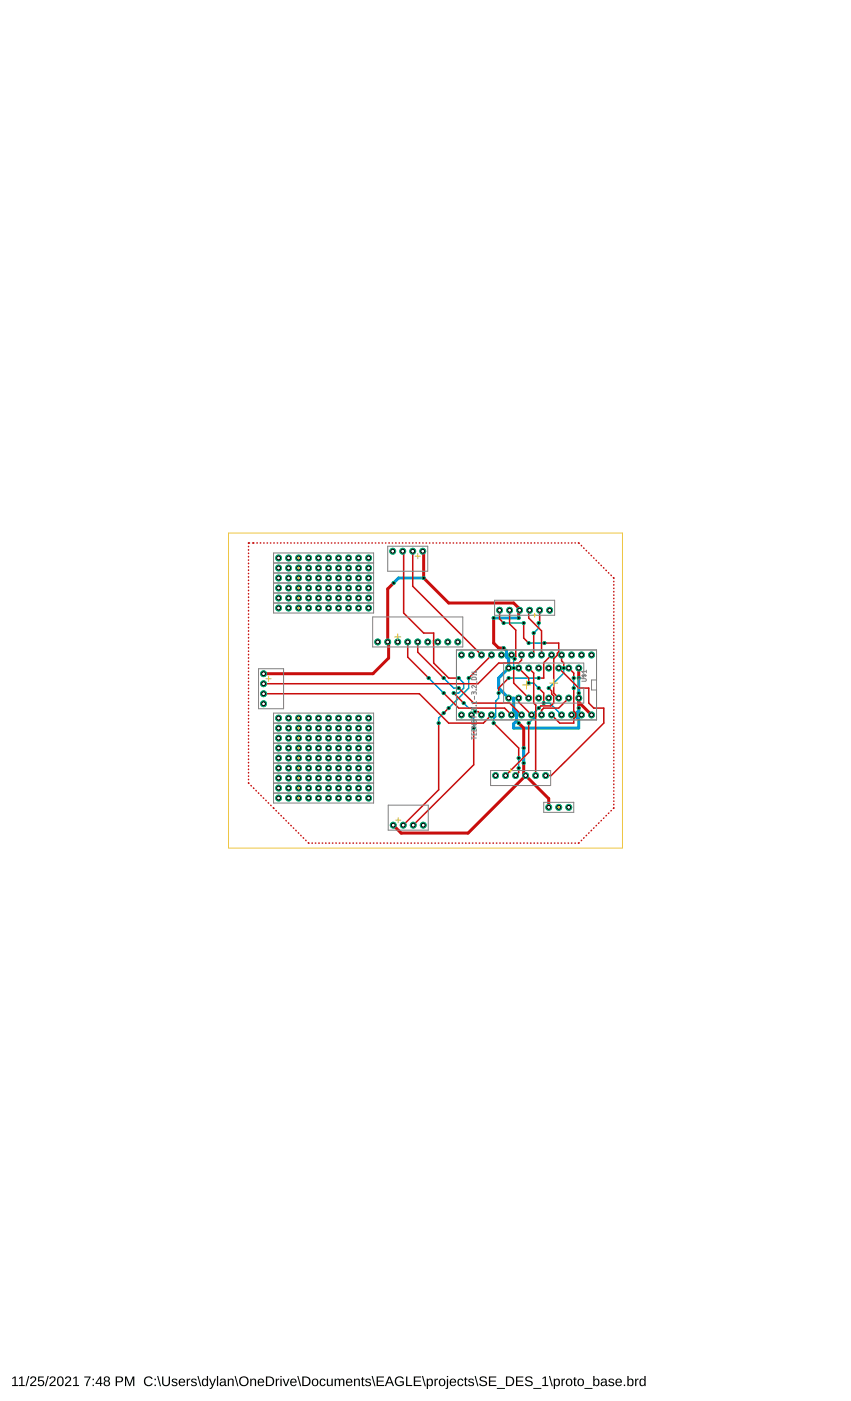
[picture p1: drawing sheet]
<svg xmlns="http://www.w3.org/2000/svg" width="216mm" height="356mm" viewBox="0 0 216 356" stroke-linecap="round" stroke-linejoin="round" font-family="sans-serif">
<path d="M3.1 349.8l.9-.4v2.1h.6v.3h-1.5v-.3h.6v-1.8l-.6 .4zM4.8 349.8l.9-.4v2.1h.6v.3h-1.5v-.3h.6v-1.8l-.6 .4zM7.2 349.2h.2l-.7 2.6h-.2zM7.9 349.5a.79 .79 0 0 1 1.2 .2 .79 .79 0 0 1-.4 1.1l-.7 .7h1.2v.3h-1.6l.1-.4 .7-.7a.54 .54 0 0 0 .5-.7 .54 .54 0 0 0-.8-.3l-.1 .3h-.4zM9.7 349.4h1.4v.2h-1.1l-.1 .8a.84 .84 0 0 1 1.2 .4 .84 .84 0 0 1-.5 1.1 .84 .84 0 0 1-1-.6l.3-.1a.55 .55 0 0 0 .8 .3 .55 .55 0 0 0 .1-.9 .55 .55 0 0 0-.9 .1h-.3zM12.1 349.2h.3l-.7 2.6h-.3zM12.8 349.5a.79 .79 0 0 1 1.2 .2 .79 .79 0 0 1-.4 1.1l-.7 .7h1.2v.3h-1.6l.1-.4 .7-.7a.54 .54 0 0 0 .5-.7 .54 .54 0 0 0-.8-.3l-.1 .3h-.3zM14.8 349.5a.91 .91 0 0 1 1.1 .1 .91 .91 0 0 1 .3 1 .91 .91 0 0 1-.9 1.2 .91 .91 0 0 1-.8-1.2l.1-.7zM15 349.7a1.31 1.31 0 0 0 .3 1.9 1.21 1.21 0 0 0 0-2zM16.7 349.5a.79 .79 0 0 1 1.3 .2 .79 .79 0 0 1-.5 1.1l-.7 .7h1.3v.3h-1.6l.1-.4 .6-.7a.54 .54 0 0 0 .5-.7 .54 .54 0 0 0-.7-.3l-.2 .3h-.3zM18.6 349.8l.9-.4v2.1h.5v.3h-1.5v-.3h.6v-1.8l-.5 .4zM21.4 349.4h1.6l-.7 1.6-.1 .8h-.4l.1-.5 .8-1.7h-1.3zM23.5 349.9h.3v.4h-.3zM23.5 351.5h.3v.3h-.3zM25.3 349.4h.4v1.6h.3v.3h-.3v.5h-.3v-.5h-1.2zM25.4 349.7l-.9 1.3h.9zM26.5 349.5a.69 .69 0 0 1 1.1 0 .69 .69 0 0 1-.2 1 .74 .74 0 0 1 .4 1.1 .74 .74 0 0 1-1.1 .2 .66 .66 0 0 1-.4-.7 .66 .66 0 0 1 .5-.6l-.4-.3zM26.6 350a.45 .45 0 0 0 .9 0 .45 .45 0 0 0-.9 0zM26.6 351.1a.51 .51 0 0 0 1 0 .51 .51 0 0 0-1 0zM29.4 349.4h1a.75 .75 0 0 1 .8 .7 .75 .75 0 0 1-.8 .8h-.7v.9h-.3zM29.7 349.6v1l1-.1a.49 .49 0 0 0 0-.8zM31.7 349.4h.4l.8 2.1 .8-2.1h.4v2.4h-.3v-2.1l-.8 2.1h-.2l-.8-2.1v2.1h-.3zM36.8 349.7a1.21 1.21 0 0 1 1.9 .2l-.3 .1a.9 .9 0 0 0-1.3 0 .9 .9 0 0 0 .1 1.3 .9 .9 0 0 0 1.3-.2l.2 .1a1.25 1.25 0 0 1-1.8 .4 1.25 1.25 0 0 1-.1-1.9zM39.2 349.9h.3v.4h-.3zM39.2 351.5h.3v.3h-.3zM39.9 349.2h.2l.7 2.6h-.2zM41.1 349.4h.4v1.5a.68 .68 0 0 0 .6 .7 .68 .68 0 0 0 .7-.7v-1.5h.3v1.5a1.01 1.01 0 0 1-1 .9 1.01 1.01 0 0 1-1-.9zM43.8 350a.85 .85 0 0 1 1.2 .4h-.3a.39 .39 0 0 0-.4-.3 .39 .39 0 0 0-.3 .5l.2 .1a.65 .65 0 0 1 .8 .6 .65 .65 0 0 1-.9 .5l-.5-.3-.1-.1 .3-.1a.45 .45 0 0 0 .5 .4 .45 .45 0 0 0 .4-.6h-.1a.82 .82 0 0 1-1-.8zM45.5 350.2a.85 .85 0 0 1 1.1-.2 .85 .85 0 0 1 .4 .9h-1.4a.54 .54 0 0 0 .4 .7 .54 .54 0 0 0 .7-.3l.2 .1a.92 .92 0 0 1-1.3 .3 .92 .92 0 0 1-.2-1.4zM45.8 350.3l-.2 .4h1.1l-.3-.5zM47.4 349.9h.3v.4l.2-.3 .4-.1v.3h-.4l-.2 .3v1.3h-.3zM48.7 350a.85 .85 0 0 1 1.2 .4h-.3a.39 .39 0 0 0-.4-.3 .39 .39 0 0 0-.3 .5l.2 .1a.65 .65 0 0 1 .8 .6 .65 .65 0 0 1-.9 .5l-.5-.3-.1-.1 .3-.1a.45 .45 0 0 0 .5 .4 .45 .45 0 0 0 .4-.6h-.1a.82 .82 0 0 1-1-.8zM50.1 349.2h.3l.7 2.6h-.3zM51.4 350.2l.5-.3 .6 .3v-1h.3v2.6h-.3v-.3a.71 .71 0 0 1-.9 .3 .71 .71 0 0 1-.4-.9zM51.6 350.3a.71 .71 0 0 0-.1 .9 .71 .71 0 0 0 .8 .3 .76 .76 0 0 0 .2-.8 .76 .76 0 0 0-.7-.5zM53 349.9h.4l.5 1.6 .6-1.6h.3l-.7 1.9a.79 .79 0 0 1-1 .7v-.2h.4l.3-.5zM55 349.2h.3v2.6h-.3zM56 350a.74 .74 0 0 1 .8-.1 .74 .74 0 0 1 .5 .6v1l.2 .3h-.3l-.2-.3a.63 .63 0 0 1-.8 .4 .63 .63 0 0 1-.5-.8 .63 .63 0 0 1 .8-.4h.5a.42 .42 0 0 0-.3-.6 .42 .42 0 0 0-.6 .3h-.3zM56.2 351a.43 .43 0 0 0 .2 .7 .43 .43 0 0 0 .5-.5l.1-.3zM57.8 349.9h.3v.4a.63 .63 0 0 1 .7-.4 .63 .63 0 0 1 .5 .7v1.2h-.3v-1.2a.45 .45 0 0 0-.5-.5 .45 .45 0 0 0-.4 .6v1.1h-.3zM59.5 349.2h.3l.7 2.6h-.3zM60.6 350.6a1.25 1.25 0 0 1 2.5 0 1.25 1.25 0 0 1-2.5 0zM61.2 349.9a.95 .95 0 0 0 0 1.4 .95 .95 0 0 0 1.4-.2 .95 .95 0 0 0-.1-1.2 .95 .95 0 0 0-1.3 0zM63.5 349.9h.3v.4a.63 .63 0 0 1 .7-.4 .63 .63 0 0 1 .5 .7v1.2h-.3v-1.2a.45 .45 0 0 0-.5-.5 .45 .45 0 0 0-.4 .6v1.1h-.3zM65.6 350.2a.85 .85 0 0 1 1-.2 .85 .85 0 0 1 .4 .9h-1.3a.54 .54 0 0 0 .3 .7 .54 .54 0 0 0 .7-.3l.3 .1a.92 .92 0 0 1-1.4 .3 .92 .92 0 0 1-.1-1.4zM65.8 350.3l-.1 .4h1l-.3-.5zM67.5 349.4h.8a1.22 1.22 0 0 1 1.3 1.1 1.22 1.22 0 0 1-1.2 1.3h-.9zM67.8 349.6v1.9h.5a1 1 0 0 0 .9-1.2 1 1 0 0 0-1.4-.7zM70 349.9h.3v.4l.1-.3 .4-.1v.3h-.3l-.2 .3v1.3h-.3zM71.1 349.2h.4v.3h-.4zM71.1 349.9h.4v1.9h-.4zM71.7 349.9h.3l.6 1.7 .5-1.7h.3l-.7 1.9h-.3zM73.8 350.2a.85 .85 0 0 1 1-.2 .85 .85 0 0 1 .5 .9h-1.4a.54 .54 0 0 0 .4 .7 .54 .54 0 0 0 .6-.3l.3 .1a.92 .92 0 0 1-1.3 .3 .92 .92 0 0 1-.2-1.4zM74.1 350.3l-.2 .4h1l-.3-.5zM75.4 349.2h.3l.7 2.6h-.3zM76.7 349.4h.8a1.22 1.22 0 0 1 1.3 1.1 1.22 1.22 0 0 1-1.2 1.3h-.9zM77 349.6v1.9h.6a1 1 0 0 0 .8-1.2 1 1 0 0 0-1.4-.7zM79.3 350.2a.91 .91 0 0 1 1.3 .1 .91 .91 0 0 1-.1 1.2 .91 .91 0 0 1-1.3-.1l-.1-.5zM79.7 350.2a.7 .7 0 0 0-.3 1 .7 .7 0 0 0 .9 .2 .72 .72 0 0 0 .2-.8 .72 .72 0 0 0-.8-.4zM81.3 350.2a.76 .76 0 0 1 1.3 .3h-.3a.48 .48 0 0 0-.7-.3 .48 .48 0 0 0-.2 .7 .48 .48 0 0 0 .2 .6 .48 .48 0 0 0 .7-.3l.3 .1a.83 .83 0 0 1-1.1 .5 .83 .83 0 0 1-.4-1.2zM82.9 349.9h.3v1.2a.45 .45 0 0 0 .5 .5 .45 .45 0 0 0 .4-.6v-1.1h.3v1.9h-.3v-.3a.63 .63 0 0 1-.7 .3 .63 .63 0 0 1-.5-.6zM84.9 349.9h.3v.4a.58 .58 0 0 1 .5-.4 .58 .58 0 0 1 .6 .4 .58 .58 0 0 1 .7-.4 .58 .58 0 0 1 .4 .7v1.2h-.3l-.1-1.4a.41 .41 0 0 0-.5-.2 .41 .41 0 0 0-.2 .5v1.1h-.3v-1.4a.41 .41 0 0 0-.6-.2 .41 .41 0 0 0-.2 .5v1.1h-.3zM88 350.2a.85 .85 0 0 1 1-.2 .85 .85 0 0 1 .4 .9h-1.3a.54 .54 0 0 0 .3 .7 .54 .54 0 0 0 .7-.3l.3 .1a.92 .92 0 0 1-1.4 .3 .92 .92 0 0 1-.2-1.4zM88.2 350.3l-.1 .4h1l-.3-.5zM89.8 349.9h.3v.4a.63 .63 0 0 1 .7-.4 .63 .63 0 0 1 .5 .7v1.2h-.3v-1.2a.45 .45 0 0 0-.5-.5 .45 .45 0 0 0-.4 .6v1.1h-.3zM91.9 349.5h.2v.4h.4v.3h-.4v1.1l.1 .3h.3v.2l-.7-.1v-1.5h-.2v-.3h.2zM92.9 350a.85 .85 0 0 1 1.2 .4h-.3a.39 .39 0 0 0-.4-.3 .39 .39 0 0 0-.3 .5l.2 .1a.65 .65 0 0 1 .8 .6 .65 .65 0 0 1-.9 .5l-.5-.3-.1-.1 .3-.1a.45 .45 0 0 0 .5 .4 .45 .45 0 0 0 .4-.6h-.1a.82 .82 0 0 1-1-.8zM94.3 349.2h.3l.7 2.6h-.3zM95.6 349.4h1.8v.2h-1.5v.8h1.4v.3h-1.4v.8h1.6v.3h-1.9zM98.6 349.4h.4l1 2.4h-.4l-.2-.7h-1.2l-.2 .7h-.4zM98.8 349.6l-.5 1.2h1zM100.5 349.7a1.27 1.27 0 0 1 1.9 .2l-.3 .1a.96 .96 0 0 0-1.3 0 .96 .96 0 0 0-.1 1.3 .96 .96 0 0 0 1.3 .1l.2-.5h-.8v-.3h1.1v.8a1.33 1.33 0 0 1-1.9 .2 1.33 1.33 0 0 1-.1-1.9zM103 349.4h.3v2.1h1.3v.3h-1.6zM105 349.4h1.8v.2h-1.5v.8h1.4v.3h-1.4v.8h1.6v.3h-1.9zM107.1 349.2h.2l.7 2.6h-.2zM108.3 349.9h.3v.3a.71 .71 0 0 1 .9-.2 .71 .71 0 0 1 .3 .9 .76 .76 0 0 1-.9 .9l-.3-.3v1h-.3zM108.8 350.2a.76 .76 0 0 0-.2 .9 .76 .76 0 0 0 .7 .5 .8 .8 0 0 0 .3-.8 .8 .8 0 0 0-.7-.6zM110.2 349.9h.3v.4l.2-.3 .4-.1v.3h-.3l-.2 .3v1.3h-.4zM111.5 350.2a.91 .91 0 0 1 1.3 .1 .91 .91 0 0 1-.1 1.2 .91 .91 0 0 1-1.3-.1l-.1-.5zM111.9 350.2a.7 .7 0 0 0-.3 1 .7 .7 0 0 0 .9 .2 .72 .72 0 0 0 .2-.8 .72 .72 0 0 0-.8-.4zM113.4 349.2h.3v.3h-.3zM113.4 349.9h.3v2.1l-.1 .4-.4 .1-.1-.2 .3-.2zM114.3 350.2a.85 .85 0 0 1 1-.2 .85 .85 0 0 1 .4 .9h-1.3a.54 .54 0 0 0 .3 .7 .54 .54 0 0 0 .7-.3l.3 .1a.92 .92 0 0 1-1.3 .3 .92 .92 0 0 1-.2-1.4zM114.5 350.3l-.1 .4h1l-.3-.5zM116.2 350.2a.76 .76 0 0 1 1.4 .3h-.4a.48 .48 0 0 0-.6-.3 .48 .48 0 0 0-.2 .7 .48 .48 0 0 0 .2 .6 .48 .48 0 0 0 .7-.3l.3 .1a.83 .83 0 0 1-1.2 .5 .83 .83 0 0 1-.3-1.2zM118 349.5h.2v.4h.4v.3h-.4v1.1l.1 .3h.3v.2l-.6-.1-.1-1.5h-.2v-.3h.2zM119 350a.85 .85 0 0 1 1.2 .4h-.2a.39 .39 0 0 0-.5-.3 .39 .39 0 0 0-.3 .5l.2 .1a.65 .65 0 0 1 .9 .6 .65 .65 0 0 1-1 .5l-.5-.3-.1-.1 .3-.1a.45 .45 0 0 0 .5 .4 .45 .45 0 0 0 .4-.6h-.1a.82 .82 0 0 1-1-.8zM120.4 349.2h.3l.7 2.6h-.3zM121.8 349.6a1.11 1.11 0 0 1 1.7 .3l-.3 .1a.56 .56 0 0 0-.7-.5 .56 .56 0 0 0-.4 .7 1.31 1.31 0 0 1 1.5 1.1 1.17 1.17 0 0 1-2-.1h.3a.69 .69 0 0 0 .7 .4 .69 .69 0 0 0 .6-.6l-1-.4a.62 .62 0 0 1-.4-1zM124 349.4h1.9v.2h-1.5v.8h1.4v.3h-1.4v.8h1.6v.3h-2zM126.1 352.3h2v.2h-2zM128.4 349.4h.8a1.22 1.22 0 0 1 1.3 1.1 1.22 1.22 0 0 1-1.2 1.3h-.9zM128.7 349.6v1.9h.5a1 1 0 0 0 .9-1.2 1 1 0 0 0-1.4-.7zM130.9 349.4h1.9v.2h-1.6v.8h1.5v.3h-1.5v.8h1.6v.3h-1.9zM133.4 349.6a1.11 1.11 0 0 1 1.7 .3l-.3 .1a.56 .56 0 0 0-.7-.5 .56 .56 0 0 0-.4 .7 1.31 1.31 0 0 1 1.4 1.1 1.17 1.17 0 0 1-2-.1h.4a.69 .69 0 0 0 .7 .4 .69 .69 0 0 0 .6-.6l-1-.4a.62 .62 0 0 1-.4-1zM135.3 352.3h2v.2h-2zM137.6 349.8l.9-.4v2.1h.6v.3h-1.5v-.3h.6v-1.8l-.6 .4zM139.3 349.2h.2l.8 2.6h-.3zM140.5 349.9h.3v.3a.71 .71 0 0 1 .9-.2 .71 .71 0 0 1 .4 .9 .76 .76 0 0 1-1 .9l-.3-.3v1h-.3zM141 350.2a.76 .76 0 0 0-.2 .9 .76 .76 0 0 0 .7 .5 .8 .8 0 0 0 .3-.8 .8 .8 0 0 0-.7-.6zM142.5 349.9h.2l.1 .4 .1-.3 .4-.1v.3h-.3l-.2 .3v1.3h-.3zM143.8 350.2a.91 .91 0 0 1 1.2 .1 .91 .91 0 0 1-.1 1.2 .91 .91 0 0 1-1.3-.1l-.1-.5zM144.1 350.2a.7 .7 0 0 0-.3 1 .7 .7 0 0 0 1 .2 .72 .72 0 0 0 .1-.8 .72 .72 0 0 0-.8-.4zM145.7 349.5h.2v.4h.4v.3h-.4v1.1l.1 .3h.3v.2l-.6-.1-.1-1.5h-.2v-.3h.2zM146.7 350.2a.91 .91 0 0 1 1.3 .1 .91 .91 0 0 1-.1 1.2 .91 .91 0 0 1-1.3-.1l-.1-.5zM147 350.2a.7 .7 0 0 0-.2 1 .7 .7 0 0 0 .9 .2 .72 .72 0 0 0 .2-.8 .72 .72 0 0 0-.9-.4zM148.3 352.3h2v.2h-2zM150.5 349.2h.3v1a.71 .71 0 0 1 .9-.2 .71 .71 0 0 1 .4 .9 .76 .76 0 0 1-.9 .9l-.4-.3v.3h-.3zM151 350.2a.76 .76 0 0 0-.2 .9 .76 .76 0 0 0 .7 .5 .8 .8 0 0 0 .3-.8 .8 .8 0 0 0-.6-.6zM152.7 350a.74 .74 0 0 1 .8-.1 .74 .74 0 0 1 .4 .6v1l.3 .3h-.4l-.2-.3a.63 .63 0 0 1-.8 .4 .63 .63 0 0 1-.4-.8 .63 .63 0 0 1 .8-.4h.4a.42 .42 0 0 0-.3-.6 .42 .42 0 0 0-.5 .3h-.3zM152.8 351a.43 .43 0 0 0 .3 .7 .43 .43 0 0 0 .5-.5v-.3zM154.6 350a.85 .85 0 0 1 1.2 .4h-.3a.39 .39 0 0 0-.4-.3 .39 .39 0 0 0-.3 .5l.2 .1a.65 .65 0 0 1 .8 .6 .65 .65 0 0 1-.9 .5l-.5-.3-.1-.1 .3-.1a.45 .45 0 0 0 .5 .4 .45 .45 0 0 0 .4-.6h-.1a.82 .82 0 0 1-1-.8zM156.3 350.2a.85 .85 0 0 1 1.1-.2 .85 .85 0 0 1 .4 .9h-1.3a.54 .54 0 0 0 .3 .7 .54 .54 0 0 0 .7-.3l.2 .1a.92 .92 0 0 1-1.3 .3 .92 .92 0 0 1-.2-1.4zM156.6 350.3l-.1 .4h1l-.3-.5zM158.3 351.4h.3v.4h-.3zM159.2 349.2h.3v1a.71 .71 0 0 1 .9-.2 .71 .71 0 0 1 .3 .9 .76 .76 0 0 1-.8 .9l-.4-.3-.1 .3h-.3zM159.7 350.2a.76 .76 0 0 0-.2 .9 .76 .76 0 0 0 .7 .5 .8 .8 0 0 0 .2-.8 .8 .8 0 0 0-.6-.6zM161.1 349.9h.3v.4l.2-.3 .4-.1v.3h-.3l-.2 .3-.1 1.3h-.3zM162.4 350.2l.5-.3 .6 .3v-1h.3v2.6h-.3v-.3a.71 .71 0 0 1-.9 .3 .71 .71 0 0 1-.4-.9zM162.6 350.3a.71 .71 0 0 0-.1 .9 .71 .71 0 0 0 .8 .3 .76 .76 0 0 0 .2-.8 .76 .76 0 0 0-.7-.5z" fill="#000"/>
<g fill="none" stroke="#0696d7" stroke-width=".38">
<path d="M127.8 158.1h5.1M136.7 158.1v1.3l-1.3 1.3M108.8 172.1l3.8 3.8M112.6 172.1l2.5 2.5h1.3M116.4 172.1l1.2 1.3v1.2l-1.2 1.3h-1.3M117.6 178.5l1.3 1.2h.8l.8 .9M118.9 172.1v2.5l-5.1 5.1M126.5 175.9v1.3l-.7 .7v4l-.6 .5v1.1M129.1 172.1h7.6M130.6 167.2h-.3v2.4M134.1 173.4h1.3l1.3 1.2M134.1 163.2h4"/>
<path d="M136.7 179.7l-1 1 .2 .3v.9l-1.8 1.6M137.9 178.5h1.5l3.1 3M143 169.6v1.2l-3.8 3.8M145.6 172.1v2.5M112.6 181l-1.3 1.3v1.2M119.6 181.5l.6 .5v2.8M131.6 192.4v2.5"/>
</g>
<path d="M107.5 146.7h-6.4l-1.2 1.3M125.2 156.9h6.4M127.4 175.5v.1M127.8 164.5l.7 .7v1.6l.6 .5v2.3l-2.6 2.5v2.5l2.6 2.6h1.2v3l.7 .8v2M146.8 179.7v.7l-.5 .6v1l.5 .6v2.2h-16.5v-1.1l.7-.7M146.8 172.1v3.8M131 183l.6 .5M132.9 189.9v3.8" fill="none" stroke="#0696d7" stroke-width=".76"/>
<circle cx="150.1" cy="166.2" r=".74" fill="#0dab76" stroke="#0dab76" stroke-width=".25"/>
<circle cx="150.1" cy="166.2" r=".49" fill="#fff" stroke="#000" stroke-width=".25"/>
<circle cx="147.5" cy="166.2" r=".74" fill="#0dab76" stroke="#0dab76" stroke-width=".25"/>
<circle cx="147.5" cy="166.2" r=".49" fill="#fff" stroke="#000" stroke-width=".25"/>
<circle cx="145" cy="166.2" r=".74" fill="#0dab76" stroke="#0dab76" stroke-width=".25"/>
<circle cx="145" cy="166.2" r=".49" fill="#fff" stroke="#000" stroke-width=".25"/>
<circle cx="142.5" cy="166.2" r=".74" fill="#0dab76" stroke="#0dab76" stroke-width=".25"/>
<circle cx="142.5" cy="166.2" r=".49" fill="#fff" stroke="#000" stroke-width=".25"/>
<circle cx="139.9" cy="166.2" r=".74" fill="#0dab76" stroke="#0dab76" stroke-width=".25"/>
<circle cx="139.9" cy="166.2" r=".49" fill="#fff" stroke="#000" stroke-width=".25"/>
<circle cx="137.4" cy="166.2" r=".74" fill="#0dab76" stroke="#0dab76" stroke-width=".25"/>
<circle cx="137.4" cy="166.2" r=".49" fill="#fff" stroke="#000" stroke-width=".25"/>
<circle cx="134.9" cy="166.2" r=".74" fill="#0dab76" stroke="#0dab76" stroke-width=".25"/>
<circle cx="134.9" cy="166.2" r=".49" fill="#fff" stroke="#000" stroke-width=".25"/>
<circle cx="132.3" cy="166.2" r=".74" fill="#0dab76" stroke="#0dab76" stroke-width=".25"/>
<circle cx="132.3" cy="166.2" r=".49" fill="#fff" stroke="#000" stroke-width=".25"/>
<circle cx="129.8" cy="166.2" r=".74" fill="#0dab76" stroke="#0dab76" stroke-width=".25"/>
<circle cx="129.8" cy="166.2" r=".49" fill="#fff" stroke="#000" stroke-width=".25"/>
<circle cx="127.2" cy="166.2" r=".74" fill="#0dab76" stroke="#0dab76" stroke-width=".25"/>
<circle cx="127.2" cy="166.2" r=".49" fill="#fff" stroke="#000" stroke-width=".25"/>
<circle cx="124.7" cy="166.2" r=".74" fill="#0dab76" stroke="#0dab76" stroke-width=".25"/>
<circle cx="124.7" cy="166.2" r=".49" fill="#fff" stroke="#000" stroke-width=".25"/>
<circle cx="122.2" cy="166.2" r=".74" fill="#0dab76" stroke="#0dab76" stroke-width=".25"/>
<circle cx="122.2" cy="166.2" r=".49" fill="#fff" stroke="#000" stroke-width=".25"/>
<circle cx="119.6" cy="166.2" r=".74" fill="#0dab76" stroke="#0dab76" stroke-width=".25"/>
<circle cx="119.6" cy="166.2" r=".49" fill="#fff" stroke="#000" stroke-width=".25"/>
<circle cx="117.1" cy="166.2" r=".74" fill="#0dab76" stroke="#0dab76" stroke-width=".25"/>
<circle cx="117.1" cy="166.2" r=".49" fill="#fff" stroke="#000" stroke-width=".25"/>
<circle cx="117.1" cy="181.5" r=".74" fill="#0dab76" stroke="#0dab76" stroke-width=".25"/>
<circle cx="117.1" cy="181.5" r=".49" fill="#fff" stroke="#000" stroke-width=".25"/>
<circle cx="119.6" cy="181.5" r=".74" fill="#0dab76" stroke="#0dab76" stroke-width=".25"/>
<circle cx="119.6" cy="181.5" r=".49" fill="#fff" stroke="#000" stroke-width=".25"/>
<circle cx="122.2" cy="181.5" r=".74" fill="#0dab76" stroke="#0dab76" stroke-width=".25"/>
<circle cx="122.2" cy="181.5" r=".49" fill="#fff" stroke="#000" stroke-width=".25"/>
<circle cx="124.7" cy="181.5" r=".74" fill="#0dab76" stroke="#0dab76" stroke-width=".25"/>
<circle cx="124.7" cy="181.5" r=".49" fill="#fff" stroke="#000" stroke-width=".25"/>
<circle cx="127.2" cy="181.5" r=".74" fill="#0dab76" stroke="#0dab76" stroke-width=".25"/>
<circle cx="127.2" cy="181.5" r=".49" fill="#fff" stroke="#000" stroke-width=".25"/>
<circle cx="129.8" cy="181.5" r=".74" fill="#0dab76" stroke="#0dab76" stroke-width=".25"/>
<circle cx="129.8" cy="181.5" r=".49" fill="#fff" stroke="#000" stroke-width=".25"/>
<circle cx="132.3" cy="181.5" r=".74" fill="#0dab76" stroke="#0dab76" stroke-width=".25"/>
<circle cx="132.3" cy="181.5" r=".49" fill="#fff" stroke="#000" stroke-width=".25"/>
<circle cx="134.9" cy="181.5" r=".74" fill="#0dab76" stroke="#0dab76" stroke-width=".25"/>
<circle cx="134.9" cy="181.5" r=".49" fill="#fff" stroke="#000" stroke-width=".25"/>
<circle cx="137.4" cy="181.5" r=".74" fill="#0dab76" stroke="#0dab76" stroke-width=".25"/>
<circle cx="137.4" cy="181.5" r=".49" fill="#fff" stroke="#000" stroke-width=".25"/>
<circle cx="139.9" cy="181.5" r=".74" fill="#0dab76" stroke="#0dab76" stroke-width=".25"/>
<circle cx="139.9" cy="181.5" r=".49" fill="#fff" stroke="#000" stroke-width=".25"/>
<circle cx="142.5" cy="181.5" r=".74" fill="#0dab76" stroke="#0dab76" stroke-width=".25"/>
<circle cx="142.5" cy="181.5" r=".49" fill="#fff" stroke="#000" stroke-width=".25"/>
<circle cx="145" cy="181.5" r=".74" fill="#0dab76" stroke="#0dab76" stroke-width=".25"/>
<circle cx="145" cy="181.5" r=".49" fill="#fff" stroke="#000" stroke-width=".25"/>
<circle cx="147.5" cy="181.5" r=".74" fill="#0dab76" stroke="#0dab76" stroke-width=".25"/>
<circle cx="147.5" cy="181.5" r=".49" fill="#fff" stroke="#000" stroke-width=".25"/>
<circle cx="150.1" cy="181.5" r=".74" fill="#0dab76" stroke="#0dab76" stroke-width=".25"/>
<circle cx="150.1" cy="181.5" r=".49" fill="#fff" stroke="#000" stroke-width=".25"/>
<circle cx="146.8" cy="169.6" r=".74" fill="#0dab76" stroke="#0dab76" stroke-width=".25"/>
<circle cx="146.8" cy="169.6" r=".49" fill="#fff" stroke="#000" stroke-width=".25"/>
<circle cx="144.3" cy="169.6" r=".74" fill="#0dab76" stroke="#0dab76" stroke-width=".25"/>
<circle cx="144.3" cy="169.6" r=".49" fill="#fff" stroke="#000" stroke-width=".25"/>
<circle cx="141.8" cy="169.6" r=".74" fill="#0dab76" stroke="#0dab76" stroke-width=".25"/>
<circle cx="141.8" cy="169.6" r=".49" fill="#fff" stroke="#000" stroke-width=".25"/>
<circle cx="139.2" cy="169.6" r=".74" fill="#0dab76" stroke="#0dab76" stroke-width=".25"/>
<circle cx="139.2" cy="169.6" r=".49" fill="#fff" stroke="#000" stroke-width=".25"/>
<circle cx="136.7" cy="169.6" r=".74" fill="#0dab76" stroke="#0dab76" stroke-width=".25"/>
<circle cx="136.7" cy="169.6" r=".49" fill="#fff" stroke="#000" stroke-width=".25"/>
<circle cx="134.1" cy="169.6" r=".74" fill="#0dab76" stroke="#0dab76" stroke-width=".25"/>
<circle cx="134.1" cy="169.6" r=".49" fill="#fff" stroke="#000" stroke-width=".25"/>
<circle cx="131.6" cy="169.6" r=".74" fill="#0dab76" stroke="#0dab76" stroke-width=".25"/>
<circle cx="131.6" cy="169.6" r=".49" fill="#fff" stroke="#000" stroke-width=".25"/>
<circle cx="129.1" cy="169.6" r=".74" fill="#0dab76" stroke="#0dab76" stroke-width=".25"/>
<circle cx="129.1" cy="169.6" r=".49" fill="#fff" stroke="#000" stroke-width=".25"/>
<circle cx="146.8" cy="177.2" r=".74" fill="#0dab76" stroke="#0dab76" stroke-width=".25"/>
<circle cx="146.8" cy="177.2" r=".49" fill="#fff" stroke="#000" stroke-width=".25"/>
<circle cx="144.3" cy="177.2" r=".74" fill="#0dab76" stroke="#0dab76" stroke-width=".25"/>
<circle cx="144.3" cy="177.2" r=".49" fill="#fff" stroke="#000" stroke-width=".25"/>
<circle cx="141.8" cy="177.2" r=".74" fill="#0dab76" stroke="#0dab76" stroke-width=".25"/>
<circle cx="141.8" cy="177.2" r=".49" fill="#fff" stroke="#000" stroke-width=".25"/>
<circle cx="139.2" cy="177.2" r=".74" fill="#0dab76" stroke="#0dab76" stroke-width=".25"/>
<circle cx="139.2" cy="177.2" r=".49" fill="#fff" stroke="#000" stroke-width=".25"/>
<circle cx="136.7" cy="177.2" r=".74" fill="#0dab76" stroke="#0dab76" stroke-width=".25"/>
<circle cx="136.7" cy="177.2" r=".49" fill="#fff" stroke="#000" stroke-width=".25"/>
<circle cx="134.1" cy="177.2" r=".74" fill="#0dab76" stroke="#0dab76" stroke-width=".25"/>
<circle cx="134.1" cy="177.2" r=".49" fill="#fff" stroke="#000" stroke-width=".25"/>
<circle cx="131.6" cy="177.2" r=".74" fill="#0dab76" stroke="#0dab76" stroke-width=".25"/>
<circle cx="131.6" cy="177.2" r=".49" fill="#fff" stroke="#000" stroke-width=".25"/>
<circle cx="129.1" cy="177.2" r=".74" fill="#0dab76" stroke="#0dab76" stroke-width=".25"/>
<circle cx="129.1" cy="177.2" r=".49" fill="#fff" stroke="#000" stroke-width=".25"/>
<circle cx="125.7" cy="196.9" r=".74" fill="#0dab76" stroke="#0dab76" stroke-width=".25"/>
<circle cx="125.7" cy="196.8" r=".49" fill="#fff" stroke="#000" stroke-width=".25"/>
<circle cx="128.3" cy="196.9" r=".74" fill="#0dab76" stroke="#0dab76" stroke-width=".25"/>
<circle cx="128.3" cy="196.8" r=".49" fill="#fff" stroke="#000" stroke-width=".25"/>
<circle cx="130.8" cy="196.9" r=".74" fill="#0dab76" stroke="#0dab76" stroke-width=".25"/>
<circle cx="130.8" cy="196.8" r=".49" fill="#fff" stroke="#000" stroke-width=".25"/>
<circle cx="133.3" cy="196.9" r=".74" fill="#0dab76" stroke="#0dab76" stroke-width=".25"/>
<circle cx="133.3" cy="196.8" r=".49" fill="#fff" stroke="#000" stroke-width=".25"/>
<circle cx="135.9" cy="196.9" r=".74" fill="#0dab76" stroke="#0dab76" stroke-width=".25"/>
<circle cx="135.9" cy="196.8" r=".49" fill="#fff" stroke="#000" stroke-width=".25"/>
<circle cx="138.4" cy="196.9" r=".74" fill="#0dab76" stroke="#0dab76" stroke-width=".25"/>
<circle cx="138.4" cy="196.8" r=".49" fill="#fff" stroke="#000" stroke-width=".25"/>
<circle cx="139.4" cy="154.9" r=".74" fill="#0dab76" stroke="#0dab76" stroke-width=".25"/>
<circle cx="139.4" cy="154.9" r=".49" fill="#fff" stroke="#000" stroke-width=".25"/>
<circle cx="136.9" cy="154.9" r=".74" fill="#0dab76" stroke="#0dab76" stroke-width=".25"/>
<circle cx="136.9" cy="154.9" r=".49" fill="#fff" stroke="#000" stroke-width=".25"/>
<circle cx="134.4" cy="154.9" r=".74" fill="#0dab76" stroke="#0dab76" stroke-width=".25"/>
<circle cx="134.4" cy="154.9" r=".49" fill="#fff" stroke="#000" stroke-width=".25"/>
<circle cx="131.8" cy="154.9" r=".74" fill="#0dab76" stroke="#0dab76" stroke-width=".25"/>
<circle cx="131.8" cy="154.9" r=".49" fill="#fff" stroke="#000" stroke-width=".25"/>
<circle cx="129.3" cy="154.9" r=".74" fill="#0dab76" stroke="#0dab76" stroke-width=".25"/>
<circle cx="129.3" cy="154.9" r=".49" fill="#fff" stroke="#000" stroke-width=".25"/>
<circle cx="126.7" cy="154.9" r=".74" fill="#0dab76" stroke="#0dab76" stroke-width=".25"/>
<circle cx="126.7" cy="154.9" r=".49" fill="#fff" stroke="#000" stroke-width=".25"/>
<circle cx="95.8" cy="162.9" r=".74" fill="#0dab76" stroke="#0dab76" stroke-width=".25"/>
<circle cx="95.8" cy="162.9" r=".49" fill="#fff" stroke="#000" stroke-width=".25"/>
<circle cx="98.4" cy="162.9" r=".74" fill="#0dab76" stroke="#0dab76" stroke-width=".25"/>
<circle cx="98.4" cy="162.9" r=".49" fill="#fff" stroke="#000" stroke-width=".25"/>
<circle cx="100.9" cy="162.9" r=".74" fill="#0dab76" stroke="#0dab76" stroke-width=".25"/>
<circle cx="100.9" cy="162.9" r=".49" fill="#fff" stroke="#000" stroke-width=".25"/>
<circle cx="103.4" cy="162.9" r=".74" fill="#0dab76" stroke="#0dab76" stroke-width=".25"/>
<circle cx="103.4" cy="162.9" r=".49" fill="#fff" stroke="#000" stroke-width=".25"/>
<circle cx="106" cy="162.9" r=".74" fill="#0dab76" stroke="#0dab76" stroke-width=".25"/>
<circle cx="106" cy="162.9" r=".49" fill="#fff" stroke="#000" stroke-width=".25"/>
<circle cx="108.5" cy="162.9" r=".74" fill="#0dab76" stroke="#0dab76" stroke-width=".25"/>
<circle cx="108.5" cy="162.9" r=".49" fill="#fff" stroke="#000" stroke-width=".25"/>
<circle cx="111.1" cy="162.9" r=".74" fill="#0dab76" stroke="#0dab76" stroke-width=".25"/>
<circle cx="111.1" cy="162.9" r=".49" fill="#fff" stroke="#000" stroke-width=".25"/>
<circle cx="113.6" cy="162.9" r=".74" fill="#0dab76" stroke="#0dab76" stroke-width=".25"/>
<circle cx="113.6" cy="162.9" r=".49" fill="#fff" stroke="#000" stroke-width=".25"/>
<circle cx="116.1" cy="162.9" r=".74" fill="#0dab76" stroke="#0dab76" stroke-width=".25"/>
<circle cx="116.1" cy="162.9" r=".49" fill="#fff" stroke="#000" stroke-width=".25"/>
<circle cx="139.2" cy="204.9" r=".74" fill="#0dab76" stroke="#0dab76" stroke-width=".25"/>
<circle cx="139.2" cy="204.9" r=".49" fill="#fff" stroke="#000" stroke-width=".25"/>
<circle cx="141.8" cy="204.9" r=".74" fill="#0dab76" stroke="#0dab76" stroke-width=".25"/>
<circle cx="141.8" cy="204.9" r=".49" fill="#fff" stroke="#000" stroke-width=".25"/>
<circle cx="144.3" cy="204.9" r=".74" fill="#0dab76" stroke="#0dab76" stroke-width=".25"/>
<circle cx="144.3" cy="204.9" r=".49" fill="#fff" stroke="#000" stroke-width=".25"/>
<circle cx="99.8" cy="209.4" r=".74" fill="#0dab76" stroke="#0dab76" stroke-width=".25"/>
<circle cx="99.8" cy="209.4" r=".49" fill="#fff" stroke="#000" stroke-width=".25"/>
<circle cx="102.3" cy="209.4" r=".74" fill="#0dab76" stroke="#0dab76" stroke-width=".25"/>
<circle cx="102.3" cy="209.4" r=".49" fill="#fff" stroke="#000" stroke-width=".25"/>
<circle cx="104.8" cy="209.4" r=".74" fill="#0dab76" stroke="#0dab76" stroke-width=".25"/>
<circle cx="104.8" cy="209.4" r=".49" fill="#fff" stroke="#000" stroke-width=".25"/>
<circle cx="107.4" cy="209.4" r=".74" fill="#0dab76" stroke="#0dab76" stroke-width=".25"/>
<circle cx="107.4" cy="209.4" r=".49" fill="#fff" stroke="#000" stroke-width=".25"/>
<circle cx="107.3" cy="139.9" r=".74" fill="#0dab76" stroke="#0dab76" stroke-width=".25"/>
<circle cx="107.3" cy="139.9" r=".49" fill="#fff" stroke="#000" stroke-width=".25"/>
<circle cx="104.7" cy="139.9" r=".74" fill="#0dab76" stroke="#0dab76" stroke-width=".25"/>
<circle cx="104.7" cy="139.9" r=".49" fill="#fff" stroke="#000" stroke-width=".25"/>
<circle cx="102.2" cy="139.9" r=".74" fill="#0dab76" stroke="#0dab76" stroke-width=".25"/>
<circle cx="102.2" cy="139.9" r=".49" fill="#fff" stroke="#000" stroke-width=".25"/>
<circle cx="99.6" cy="139.9" r=".74" fill="#0dab76" stroke="#0dab76" stroke-width=".25"/>
<circle cx="99.6" cy="139.9" r=".49" fill="#fff" stroke="#000" stroke-width=".25"/>
<circle cx="66.9" cy="171" r=".74" fill="#0dab76" stroke="#0dab76" stroke-width=".25"/>
<circle cx="66.9" cy="171" r=".49" fill="#fff" stroke="#000" stroke-width=".25"/>
<circle cx="66.9" cy="173.5" r=".74" fill="#0dab76" stroke="#0dab76" stroke-width=".25"/>
<circle cx="66.9" cy="173.5" r=".49" fill="#fff" stroke="#000" stroke-width=".25"/>
<circle cx="66.9" cy="176.1" r=".74" fill="#0dab76" stroke="#0dab76" stroke-width=".25"/>
<circle cx="66.9" cy="176.1" r=".49" fill="#fff" stroke="#000" stroke-width=".25"/>
<circle cx="66.9" cy="178.6" r=".74" fill="#0dab76" stroke="#0dab76" stroke-width=".25"/>
<circle cx="66.9" cy="178.6" r=".49" fill="#fff" stroke="#000" stroke-width=".25"/>
<circle cx="70.7" cy="187.3" r=".74" fill="#0dab76" stroke="#0dab76" stroke-width=".25"/>
<circle cx="70.7" cy="187.3" r=".49" fill="#fff" stroke="#000" stroke-width=".25"/>
<circle cx="73.2" cy="187.3" r=".74" fill="#0dab76" stroke="#0dab76" stroke-width=".25"/>
<circle cx="73.2" cy="187.3" r=".49" fill="#fff" stroke="#000" stroke-width=".25"/>
<circle cx="75.8" cy="187.3" r=".74" fill="#0dab76" stroke="#0dab76" stroke-width=".25"/>
<circle cx="75.8" cy="187.3" r=".49" fill="#fff" stroke="#000" stroke-width=".25"/>
<circle cx="78.3" cy="187.3" r=".74" fill="#0dab76" stroke="#0dab76" stroke-width=".25"/>
<circle cx="78.3" cy="187.3" r=".49" fill="#fff" stroke="#000" stroke-width=".25"/>
<circle cx="80.8" cy="187.3" r=".74" fill="#0dab76" stroke="#0dab76" stroke-width=".25"/>
<circle cx="80.8" cy="187.3" r=".49" fill="#fff" stroke="#000" stroke-width=".25"/>
<circle cx="83.4" cy="187.3" r=".74" fill="#0dab76" stroke="#0dab76" stroke-width=".25"/>
<circle cx="83.4" cy="187.3" r=".49" fill="#fff" stroke="#000" stroke-width=".25"/>
<circle cx="85.9" cy="187.3" r=".74" fill="#0dab76" stroke="#0dab76" stroke-width=".25"/>
<circle cx="85.9" cy="187.3" r=".49" fill="#fff" stroke="#000" stroke-width=".25"/>
<circle cx="88.4" cy="187.3" r=".74" fill="#0dab76" stroke="#0dab76" stroke-width=".25"/>
<circle cx="88.4" cy="187.3" r=".49" fill="#fff" stroke="#000" stroke-width=".25"/>
<circle cx="91" cy="187.3" r=".74" fill="#0dab76" stroke="#0dab76" stroke-width=".25"/>
<circle cx="91" cy="187.3" r=".49" fill="#fff" stroke="#000" stroke-width=".25"/>
<circle cx="93.5" cy="187.3" r=".74" fill="#0dab76" stroke="#0dab76" stroke-width=".25"/>
<circle cx="93.5" cy="187.3" r=".49" fill="#fff" stroke="#000" stroke-width=".25"/>
<circle cx="70.7" cy="189.9" r=".74" fill="#0dab76" stroke="#0dab76" stroke-width=".25"/>
<circle cx="70.7" cy="189.9" r=".49" fill="#fff" stroke="#000" stroke-width=".25"/>
<circle cx="73.2" cy="189.9" r=".74" fill="#0dab76" stroke="#0dab76" stroke-width=".25"/>
<circle cx="73.2" cy="189.9" r=".49" fill="#fff" stroke="#000" stroke-width=".25"/>
<circle cx="75.8" cy="189.9" r=".74" fill="#0dab76" stroke="#0dab76" stroke-width=".25"/>
<circle cx="75.8" cy="189.9" r=".49" fill="#fff" stroke="#000" stroke-width=".25"/>
<circle cx="78.3" cy="189.9" r=".74" fill="#0dab76" stroke="#0dab76" stroke-width=".25"/>
<circle cx="78.3" cy="189.9" r=".49" fill="#fff" stroke="#000" stroke-width=".25"/>
<circle cx="80.8" cy="189.9" r=".74" fill="#0dab76" stroke="#0dab76" stroke-width=".25"/>
<circle cx="80.8" cy="189.9" r=".49" fill="#fff" stroke="#000" stroke-width=".25"/>
<circle cx="83.4" cy="189.9" r=".74" fill="#0dab76" stroke="#0dab76" stroke-width=".25"/>
<circle cx="83.4" cy="189.9" r=".49" fill="#fff" stroke="#000" stroke-width=".25"/>
<circle cx="85.9" cy="189.9" r=".74" fill="#0dab76" stroke="#0dab76" stroke-width=".25"/>
<circle cx="85.9" cy="189.9" r=".49" fill="#fff" stroke="#000" stroke-width=".25"/>
<circle cx="88.4" cy="189.9" r=".74" fill="#0dab76" stroke="#0dab76" stroke-width=".25"/>
<circle cx="88.4" cy="189.9" r=".49" fill="#fff" stroke="#000" stroke-width=".25"/>
<circle cx="91" cy="189.9" r=".74" fill="#0dab76" stroke="#0dab76" stroke-width=".25"/>
<circle cx="91" cy="189.9" r=".49" fill="#fff" stroke="#000" stroke-width=".25"/>
<circle cx="93.5" cy="189.9" r=".74" fill="#0dab76" stroke="#0dab76" stroke-width=".25"/>
<circle cx="93.5" cy="189.9" r=".49" fill="#fff" stroke="#000" stroke-width=".25"/>
<circle cx="70.7" cy="192.4" r=".74" fill="#0dab76" stroke="#0dab76" stroke-width=".25"/>
<circle cx="70.7" cy="192.4" r=".49" fill="#fff" stroke="#000" stroke-width=".25"/>
<circle cx="73.2" cy="192.4" r=".74" fill="#0dab76" stroke="#0dab76" stroke-width=".25"/>
<circle cx="73.2" cy="192.4" r=".49" fill="#fff" stroke="#000" stroke-width=".25"/>
<circle cx="75.8" cy="192.4" r=".74" fill="#0dab76" stroke="#0dab76" stroke-width=".25"/>
<circle cx="75.8" cy="192.4" r=".49" fill="#fff" stroke="#000" stroke-width=".25"/>
<circle cx="78.3" cy="192.4" r=".74" fill="#0dab76" stroke="#0dab76" stroke-width=".25"/>
<circle cx="78.3" cy="192.4" r=".49" fill="#fff" stroke="#000" stroke-width=".25"/>
<circle cx="80.8" cy="192.4" r=".74" fill="#0dab76" stroke="#0dab76" stroke-width=".25"/>
<circle cx="80.8" cy="192.4" r=".49" fill="#fff" stroke="#000" stroke-width=".25"/>
<circle cx="83.4" cy="192.4" r=".74" fill="#0dab76" stroke="#0dab76" stroke-width=".25"/>
<circle cx="83.4" cy="192.4" r=".49" fill="#fff" stroke="#000" stroke-width=".25"/>
<circle cx="85.9" cy="192.4" r=".74" fill="#0dab76" stroke="#0dab76" stroke-width=".25"/>
<circle cx="85.9" cy="192.4" r=".49" fill="#fff" stroke="#000" stroke-width=".25"/>
<circle cx="88.4" cy="192.4" r=".74" fill="#0dab76" stroke="#0dab76" stroke-width=".25"/>
<circle cx="88.4" cy="192.4" r=".49" fill="#fff" stroke="#000" stroke-width=".25"/>
<circle cx="91" cy="192.4" r=".74" fill="#0dab76" stroke="#0dab76" stroke-width=".25"/>
<circle cx="91" cy="192.4" r=".49" fill="#fff" stroke="#000" stroke-width=".25"/>
<circle cx="93.5" cy="192.4" r=".74" fill="#0dab76" stroke="#0dab76" stroke-width=".25"/>
<circle cx="93.5" cy="192.4" r=".49" fill="#fff" stroke="#000" stroke-width=".25"/>
<circle cx="70.7" cy="194.9" r=".74" fill="#0dab76" stroke="#0dab76" stroke-width=".25"/>
<circle cx="70.7" cy="194.9" r=".49" fill="#fff" stroke="#000" stroke-width=".25"/>
<circle cx="73.2" cy="194.9" r=".74" fill="#0dab76" stroke="#0dab76" stroke-width=".25"/>
<circle cx="73.2" cy="194.9" r=".49" fill="#fff" stroke="#000" stroke-width=".25"/>
<circle cx="75.8" cy="194.9" r=".74" fill="#0dab76" stroke="#0dab76" stroke-width=".25"/>
<circle cx="75.8" cy="194.9" r=".49" fill="#fff" stroke="#000" stroke-width=".25"/>
<circle cx="78.3" cy="194.9" r=".74" fill="#0dab76" stroke="#0dab76" stroke-width=".25"/>
<circle cx="78.3" cy="194.9" r=".49" fill="#fff" stroke="#000" stroke-width=".25"/>
<circle cx="80.8" cy="194.9" r=".74" fill="#0dab76" stroke="#0dab76" stroke-width=".25"/>
<circle cx="80.8" cy="194.9" r=".49" fill="#fff" stroke="#000" stroke-width=".25"/>
<circle cx="83.4" cy="194.9" r=".74" fill="#0dab76" stroke="#0dab76" stroke-width=".25"/>
<circle cx="83.4" cy="194.9" r=".49" fill="#fff" stroke="#000" stroke-width=".25"/>
<circle cx="85.9" cy="194.9" r=".74" fill="#0dab76" stroke="#0dab76" stroke-width=".25"/>
<circle cx="85.9" cy="194.9" r=".49" fill="#fff" stroke="#000" stroke-width=".25"/>
<circle cx="88.4" cy="194.9" r=".74" fill="#0dab76" stroke="#0dab76" stroke-width=".25"/>
<circle cx="88.4" cy="194.9" r=".49" fill="#fff" stroke="#000" stroke-width=".25"/>
<circle cx="91" cy="194.9" r=".74" fill="#0dab76" stroke="#0dab76" stroke-width=".25"/>
<circle cx="91" cy="194.9" r=".49" fill="#fff" stroke="#000" stroke-width=".25"/>
<circle cx="93.5" cy="194.9" r=".74" fill="#0dab76" stroke="#0dab76" stroke-width=".25"/>
<circle cx="93.5" cy="194.9" r=".49" fill="#fff" stroke="#000" stroke-width=".25"/>
<circle cx="70.7" cy="197.5" r=".74" fill="#0dab76" stroke="#0dab76" stroke-width=".25"/>
<circle cx="70.7" cy="197.5" r=".49" fill="#fff" stroke="#000" stroke-width=".25"/>
<circle cx="73.2" cy="197.5" r=".74" fill="#0dab76" stroke="#0dab76" stroke-width=".25"/>
<circle cx="73.2" cy="197.5" r=".49" fill="#fff" stroke="#000" stroke-width=".25"/>
<circle cx="75.8" cy="197.5" r=".74" fill="#0dab76" stroke="#0dab76" stroke-width=".25"/>
<circle cx="75.8" cy="197.5" r=".49" fill="#fff" stroke="#000" stroke-width=".25"/>
<circle cx="78.3" cy="197.5" r=".74" fill="#0dab76" stroke="#0dab76" stroke-width=".25"/>
<circle cx="78.3" cy="197.5" r=".49" fill="#fff" stroke="#000" stroke-width=".25"/>
<circle cx="80.8" cy="197.5" r=".74" fill="#0dab76" stroke="#0dab76" stroke-width=".25"/>
<circle cx="80.8" cy="197.5" r=".49" fill="#fff" stroke="#000" stroke-width=".25"/>
<circle cx="83.4" cy="197.5" r=".74" fill="#0dab76" stroke="#0dab76" stroke-width=".25"/>
<circle cx="83.4" cy="197.5" r=".49" fill="#fff" stroke="#000" stroke-width=".25"/>
<circle cx="85.9" cy="197.5" r=".74" fill="#0dab76" stroke="#0dab76" stroke-width=".25"/>
<circle cx="85.9" cy="197.5" r=".49" fill="#fff" stroke="#000" stroke-width=".25"/>
<circle cx="88.4" cy="197.5" r=".74" fill="#0dab76" stroke="#0dab76" stroke-width=".25"/>
<circle cx="88.4" cy="197.5" r=".49" fill="#fff" stroke="#000" stroke-width=".25"/>
<circle cx="91" cy="197.5" r=".74" fill="#0dab76" stroke="#0dab76" stroke-width=".25"/>
<circle cx="91" cy="197.5" r=".49" fill="#fff" stroke="#000" stroke-width=".25"/>
<circle cx="93.5" cy="197.5" r=".74" fill="#0dab76" stroke="#0dab76" stroke-width=".25"/>
<circle cx="93.5" cy="197.5" r=".49" fill="#fff" stroke="#000" stroke-width=".25"/>
<circle cx="70.7" cy="200" r=".74" fill="#0dab76" stroke="#0dab76" stroke-width=".25"/>
<circle cx="70.7" cy="200" r=".49" fill="#fff" stroke="#000" stroke-width=".25"/>
<circle cx="73.2" cy="200" r=".74" fill="#0dab76" stroke="#0dab76" stroke-width=".25"/>
<circle cx="73.2" cy="200" r=".49" fill="#fff" stroke="#000" stroke-width=".25"/>
<circle cx="75.8" cy="200" r=".74" fill="#0dab76" stroke="#0dab76" stroke-width=".25"/>
<circle cx="75.8" cy="200" r=".49" fill="#fff" stroke="#000" stroke-width=".25"/>
<circle cx="78.3" cy="200" r=".74" fill="#0dab76" stroke="#0dab76" stroke-width=".25"/>
<circle cx="78.3" cy="200" r=".49" fill="#fff" stroke="#000" stroke-width=".25"/>
<circle cx="80.8" cy="200" r=".74" fill="#0dab76" stroke="#0dab76" stroke-width=".25"/>
<circle cx="80.8" cy="200" r=".49" fill="#fff" stroke="#000" stroke-width=".25"/>
<circle cx="83.4" cy="200" r=".74" fill="#0dab76" stroke="#0dab76" stroke-width=".25"/>
<circle cx="83.4" cy="200" r=".49" fill="#fff" stroke="#000" stroke-width=".25"/>
<circle cx="85.9" cy="200" r=".74" fill="#0dab76" stroke="#0dab76" stroke-width=".25"/>
<circle cx="85.9" cy="200" r=".49" fill="#fff" stroke="#000" stroke-width=".25"/>
<circle cx="88.4" cy="200" r=".74" fill="#0dab76" stroke="#0dab76" stroke-width=".25"/>
<circle cx="88.4" cy="200" r=".49" fill="#fff" stroke="#000" stroke-width=".25"/>
<circle cx="91" cy="200" r=".74" fill="#0dab76" stroke="#0dab76" stroke-width=".25"/>
<circle cx="91" cy="200" r=".49" fill="#fff" stroke="#000" stroke-width=".25"/>
<circle cx="93.5" cy="200" r=".74" fill="#0dab76" stroke="#0dab76" stroke-width=".25"/>
<circle cx="93.5" cy="200" r=".49" fill="#fff" stroke="#000" stroke-width=".25"/>
<circle cx="70.7" cy="151.8" r=".74" fill="#0dab76" stroke="#0dab76" stroke-width=".25"/>
<circle cx="70.7" cy="151.8" r=".49" fill="#fff" stroke="#000" stroke-width=".25"/>
<circle cx="73.2" cy="151.8" r=".74" fill="#0dab76" stroke="#0dab76" stroke-width=".25"/>
<circle cx="73.2" cy="151.8" r=".49" fill="#fff" stroke="#000" stroke-width=".25"/>
<circle cx="75.8" cy="151.8" r=".74" fill="#0dab76" stroke="#0dab76" stroke-width=".25"/>
<circle cx="75.8" cy="151.8" r=".49" fill="#fff" stroke="#000" stroke-width=".25"/>
<circle cx="78.3" cy="151.8" r=".74" fill="#0dab76" stroke="#0dab76" stroke-width=".25"/>
<circle cx="78.3" cy="151.8" r=".49" fill="#fff" stroke="#000" stroke-width=".25"/>
<circle cx="80.8" cy="151.8" r=".74" fill="#0dab76" stroke="#0dab76" stroke-width=".25"/>
<circle cx="80.8" cy="151.8" r=".49" fill="#fff" stroke="#000" stroke-width=".25"/>
<circle cx="83.4" cy="151.8" r=".74" fill="#0dab76" stroke="#0dab76" stroke-width=".25"/>
<circle cx="83.4" cy="151.8" r=".49" fill="#fff" stroke="#000" stroke-width=".25"/>
<circle cx="85.9" cy="151.8" r=".74" fill="#0dab76" stroke="#0dab76" stroke-width=".25"/>
<circle cx="85.9" cy="151.8" r=".49" fill="#fff" stroke="#000" stroke-width=".25"/>
<circle cx="88.4" cy="151.8" r=".74" fill="#0dab76" stroke="#0dab76" stroke-width=".25"/>
<circle cx="88.4" cy="151.8" r=".49" fill="#fff" stroke="#000" stroke-width=".25"/>
<circle cx="91" cy="151.8" r=".74" fill="#0dab76" stroke="#0dab76" stroke-width=".25"/>
<circle cx="91" cy="151.8" r=".49" fill="#fff" stroke="#000" stroke-width=".25"/>
<circle cx="93.5" cy="151.8" r=".74" fill="#0dab76" stroke="#0dab76" stroke-width=".25"/>
<circle cx="93.5" cy="151.8" r=".49" fill="#fff" stroke="#000" stroke-width=".25"/>
<circle cx="70.7" cy="154.3" r=".74" fill="#0dab76" stroke="#0dab76" stroke-width=".25"/>
<circle cx="70.7" cy="154.3" r=".49" fill="#fff" stroke="#000" stroke-width=".25"/>
<circle cx="73.2" cy="154.3" r=".74" fill="#0dab76" stroke="#0dab76" stroke-width=".25"/>
<circle cx="73.2" cy="154.3" r=".49" fill="#fff" stroke="#000" stroke-width=".25"/>
<circle cx="75.8" cy="154.3" r=".74" fill="#0dab76" stroke="#0dab76" stroke-width=".25"/>
<circle cx="75.8" cy="154.3" r=".49" fill="#fff" stroke="#000" stroke-width=".25"/>
<circle cx="78.3" cy="154.3" r=".74" fill="#0dab76" stroke="#0dab76" stroke-width=".25"/>
<circle cx="78.3" cy="154.3" r=".49" fill="#fff" stroke="#000" stroke-width=".25"/>
<circle cx="80.8" cy="154.3" r=".74" fill="#0dab76" stroke="#0dab76" stroke-width=".25"/>
<circle cx="80.8" cy="154.3" r=".49" fill="#fff" stroke="#000" stroke-width=".25"/>
<circle cx="83.4" cy="154.3" r=".74" fill="#0dab76" stroke="#0dab76" stroke-width=".25"/>
<circle cx="83.4" cy="154.3" r=".49" fill="#fff" stroke="#000" stroke-width=".25"/>
<circle cx="85.9" cy="154.3" r=".74" fill="#0dab76" stroke="#0dab76" stroke-width=".25"/>
<circle cx="85.9" cy="154.3" r=".49" fill="#fff" stroke="#000" stroke-width=".25"/>
<circle cx="88.4" cy="154.3" r=".74" fill="#0dab76" stroke="#0dab76" stroke-width=".25"/>
<circle cx="88.4" cy="154.3" r=".49" fill="#fff" stroke="#000" stroke-width=".25"/>
<circle cx="91" cy="154.3" r=".74" fill="#0dab76" stroke="#0dab76" stroke-width=".25"/>
<circle cx="91" cy="154.3" r=".49" fill="#fff" stroke="#000" stroke-width=".25"/>
<circle cx="93.5" cy="154.3" r=".74" fill="#0dab76" stroke="#0dab76" stroke-width=".25"/>
<circle cx="93.5" cy="154.3" r=".49" fill="#fff" stroke="#000" stroke-width=".25"/>
<circle cx="70.7" cy="149.2" r=".74" fill="#0dab76" stroke="#0dab76" stroke-width=".25"/>
<circle cx="70.7" cy="149.2" r=".49" fill="#fff" stroke="#000" stroke-width=".25"/>
<circle cx="73.2" cy="149.2" r=".74" fill="#0dab76" stroke="#0dab76" stroke-width=".25"/>
<circle cx="73.2" cy="149.2" r=".49" fill="#fff" stroke="#000" stroke-width=".25"/>
<circle cx="75.8" cy="149.2" r=".74" fill="#0dab76" stroke="#0dab76" stroke-width=".25"/>
<circle cx="75.8" cy="149.2" r=".49" fill="#fff" stroke="#000" stroke-width=".25"/>
<circle cx="78.3" cy="149.2" r=".74" fill="#0dab76" stroke="#0dab76" stroke-width=".25"/>
<circle cx="78.3" cy="149.2" r=".49" fill="#fff" stroke="#000" stroke-width=".25"/>
<circle cx="80.8" cy="149.2" r=".74" fill="#0dab76" stroke="#0dab76" stroke-width=".25"/>
<circle cx="80.8" cy="149.2" r=".49" fill="#fff" stroke="#000" stroke-width=".25"/>
<circle cx="83.4" cy="149.2" r=".74" fill="#0dab76" stroke="#0dab76" stroke-width=".25"/>
<circle cx="83.4" cy="149.2" r=".49" fill="#fff" stroke="#000" stroke-width=".25"/>
<circle cx="85.9" cy="149.2" r=".74" fill="#0dab76" stroke="#0dab76" stroke-width=".25"/>
<circle cx="85.9" cy="149.2" r=".49" fill="#fff" stroke="#000" stroke-width=".25"/>
<circle cx="88.4" cy="149.2" r=".74" fill="#0dab76" stroke="#0dab76" stroke-width=".25"/>
<circle cx="88.4" cy="149.2" r=".49" fill="#fff" stroke="#000" stroke-width=".25"/>
<circle cx="91" cy="149.2" r=".74" fill="#0dab76" stroke="#0dab76" stroke-width=".25"/>
<circle cx="91" cy="149.2" r=".49" fill="#fff" stroke="#000" stroke-width=".25"/>
<circle cx="93.5" cy="149.2" r=".74" fill="#0dab76" stroke="#0dab76" stroke-width=".25"/>
<circle cx="93.5" cy="149.2" r=".49" fill="#fff" stroke="#000" stroke-width=".25"/>
<circle cx="70.7" cy="146.7" r=".74" fill="#0dab76" stroke="#0dab76" stroke-width=".25"/>
<circle cx="70.7" cy="146.7" r=".49" fill="#fff" stroke="#000" stroke-width=".25"/>
<circle cx="73.2" cy="146.7" r=".74" fill="#0dab76" stroke="#0dab76" stroke-width=".25"/>
<circle cx="73.2" cy="146.7" r=".49" fill="#fff" stroke="#000" stroke-width=".25"/>
<circle cx="75.8" cy="146.7" r=".74" fill="#0dab76" stroke="#0dab76" stroke-width=".25"/>
<circle cx="75.8" cy="146.7" r=".49" fill="#fff" stroke="#000" stroke-width=".25"/>
<circle cx="78.3" cy="146.7" r=".74" fill="#0dab76" stroke="#0dab76" stroke-width=".25"/>
<circle cx="78.3" cy="146.7" r=".49" fill="#fff" stroke="#000" stroke-width=".25"/>
<circle cx="80.8" cy="146.7" r=".74" fill="#0dab76" stroke="#0dab76" stroke-width=".25"/>
<circle cx="80.8" cy="146.7" r=".49" fill="#fff" stroke="#000" stroke-width=".25"/>
<circle cx="83.4" cy="146.7" r=".74" fill="#0dab76" stroke="#0dab76" stroke-width=".25"/>
<circle cx="83.4" cy="146.7" r=".49" fill="#fff" stroke="#000" stroke-width=".25"/>
<circle cx="85.9" cy="146.7" r=".74" fill="#0dab76" stroke="#0dab76" stroke-width=".25"/>
<circle cx="85.9" cy="146.7" r=".49" fill="#fff" stroke="#000" stroke-width=".25"/>
<circle cx="88.4" cy="146.7" r=".74" fill="#0dab76" stroke="#0dab76" stroke-width=".25"/>
<circle cx="88.4" cy="146.7" r=".49" fill="#fff" stroke="#000" stroke-width=".25"/>
<circle cx="91" cy="146.7" r=".74" fill="#0dab76" stroke="#0dab76" stroke-width=".25"/>
<circle cx="91" cy="146.7" r=".49" fill="#fff" stroke="#000" stroke-width=".25"/>
<circle cx="93.5" cy="146.7" r=".74" fill="#0dab76" stroke="#0dab76" stroke-width=".25"/>
<circle cx="93.5" cy="146.7" r=".49" fill="#fff" stroke="#000" stroke-width=".25"/>
<circle cx="70.7" cy="144.2" r=".74" fill="#0dab76" stroke="#0dab76" stroke-width=".25"/>
<circle cx="70.7" cy="144.2" r=".49" fill="#fff" stroke="#000" stroke-width=".25"/>
<circle cx="73.2" cy="144.2" r=".74" fill="#0dab76" stroke="#0dab76" stroke-width=".25"/>
<circle cx="73.2" cy="144.2" r=".49" fill="#fff" stroke="#000" stroke-width=".25"/>
<circle cx="75.8" cy="144.2" r=".74" fill="#0dab76" stroke="#0dab76" stroke-width=".25"/>
<circle cx="75.8" cy="144.2" r=".49" fill="#fff" stroke="#000" stroke-width=".25"/>
<circle cx="78.3" cy="144.2" r=".74" fill="#0dab76" stroke="#0dab76" stroke-width=".25"/>
<circle cx="78.3" cy="144.2" r=".49" fill="#fff" stroke="#000" stroke-width=".25"/>
<circle cx="80.8" cy="144.2" r=".74" fill="#0dab76" stroke="#0dab76" stroke-width=".25"/>
<circle cx="80.8" cy="144.2" r=".49" fill="#fff" stroke="#000" stroke-width=".25"/>
<circle cx="83.4" cy="144.2" r=".74" fill="#0dab76" stroke="#0dab76" stroke-width=".25"/>
<circle cx="83.4" cy="144.2" r=".49" fill="#fff" stroke="#000" stroke-width=".25"/>
<circle cx="85.9" cy="144.2" r=".74" fill="#0dab76" stroke="#0dab76" stroke-width=".25"/>
<circle cx="85.9" cy="144.2" r=".49" fill="#fff" stroke="#000" stroke-width=".25"/>
<circle cx="88.4" cy="144.2" r=".74" fill="#0dab76" stroke="#0dab76" stroke-width=".25"/>
<circle cx="88.4" cy="144.2" r=".49" fill="#fff" stroke="#000" stroke-width=".25"/>
<circle cx="91" cy="144.2" r=".74" fill="#0dab76" stroke="#0dab76" stroke-width=".25"/>
<circle cx="91" cy="144.2" r=".49" fill="#fff" stroke="#000" stroke-width=".25"/>
<circle cx="93.5" cy="144.2" r=".74" fill="#0dab76" stroke="#0dab76" stroke-width=".25"/>
<circle cx="93.5" cy="144.2" r=".49" fill="#fff" stroke="#000" stroke-width=".25"/>
<circle cx="70.7" cy="184.8" r=".74" fill="#0dab76" stroke="#0dab76" stroke-width=".25"/>
<circle cx="70.7" cy="184.8" r=".49" fill="#fff" stroke="#000" stroke-width=".25"/>
<circle cx="73.2" cy="184.8" r=".74" fill="#0dab76" stroke="#0dab76" stroke-width=".25"/>
<circle cx="73.2" cy="184.8" r=".49" fill="#fff" stroke="#000" stroke-width=".25"/>
<circle cx="75.8" cy="184.8" r=".74" fill="#0dab76" stroke="#0dab76" stroke-width=".25"/>
<circle cx="75.8" cy="184.8" r=".49" fill="#fff" stroke="#000" stroke-width=".25"/>
<circle cx="78.3" cy="184.8" r=".74" fill="#0dab76" stroke="#0dab76" stroke-width=".25"/>
<circle cx="78.3" cy="184.8" r=".49" fill="#fff" stroke="#000" stroke-width=".25"/>
<circle cx="80.8" cy="184.8" r=".74" fill="#0dab76" stroke="#0dab76" stroke-width=".25"/>
<circle cx="80.8" cy="184.8" r=".49" fill="#fff" stroke="#000" stroke-width=".25"/>
<circle cx="83.4" cy="184.8" r=".74" fill="#0dab76" stroke="#0dab76" stroke-width=".25"/>
<circle cx="83.4" cy="184.8" r=".49" fill="#fff" stroke="#000" stroke-width=".25"/>
<circle cx="85.9" cy="184.8" r=".74" fill="#0dab76" stroke="#0dab76" stroke-width=".25"/>
<circle cx="85.9" cy="184.8" r=".49" fill="#fff" stroke="#000" stroke-width=".25"/>
<circle cx="88.4" cy="184.8" r=".74" fill="#0dab76" stroke="#0dab76" stroke-width=".25"/>
<circle cx="88.4" cy="184.8" r=".49" fill="#fff" stroke="#000" stroke-width=".25"/>
<circle cx="91" cy="184.8" r=".74" fill="#0dab76" stroke="#0dab76" stroke-width=".25"/>
<circle cx="91" cy="184.8" r=".49" fill="#fff" stroke="#000" stroke-width=".25"/>
<circle cx="93.5" cy="184.8" r=".74" fill="#0dab76" stroke="#0dab76" stroke-width=".25"/>
<circle cx="93.5" cy="184.8" r=".49" fill="#fff" stroke="#000" stroke-width=".25"/>
<circle cx="70.7" cy="141.6" r=".74" fill="#0dab76" stroke="#0dab76" stroke-width=".25"/>
<circle cx="70.7" cy="141.6" r=".49" fill="#fff" stroke="#000" stroke-width=".25"/>
<circle cx="73.2" cy="141.6" r=".74" fill="#0dab76" stroke="#0dab76" stroke-width=".25"/>
<circle cx="73.2" cy="141.6" r=".49" fill="#fff" stroke="#000" stroke-width=".25"/>
<circle cx="75.8" cy="141.6" r=".74" fill="#0dab76" stroke="#0dab76" stroke-width=".25"/>
<circle cx="75.8" cy="141.6" r=".49" fill="#fff" stroke="#000" stroke-width=".25"/>
<circle cx="78.3" cy="141.6" r=".74" fill="#0dab76" stroke="#0dab76" stroke-width=".25"/>
<circle cx="78.3" cy="141.6" r=".49" fill="#fff" stroke="#000" stroke-width=".25"/>
<circle cx="80.8" cy="141.6" r=".74" fill="#0dab76" stroke="#0dab76" stroke-width=".25"/>
<circle cx="80.8" cy="141.6" r=".49" fill="#fff" stroke="#000" stroke-width=".25"/>
<circle cx="83.4" cy="141.6" r=".74" fill="#0dab76" stroke="#0dab76" stroke-width=".25"/>
<circle cx="83.4" cy="141.6" r=".49" fill="#fff" stroke="#000" stroke-width=".25"/>
<circle cx="85.9" cy="141.6" r=".74" fill="#0dab76" stroke="#0dab76" stroke-width=".25"/>
<circle cx="85.9" cy="141.6" r=".49" fill="#fff" stroke="#000" stroke-width=".25"/>
<circle cx="88.4" cy="141.6" r=".74" fill="#0dab76" stroke="#0dab76" stroke-width=".25"/>
<circle cx="88.4" cy="141.6" r=".49" fill="#fff" stroke="#000" stroke-width=".25"/>
<circle cx="91" cy="141.6" r=".74" fill="#0dab76" stroke="#0dab76" stroke-width=".25"/>
<circle cx="91" cy="141.6" r=".49" fill="#fff" stroke="#000" stroke-width=".25"/>
<circle cx="93.5" cy="141.6" r=".74" fill="#0dab76" stroke="#0dab76" stroke-width=".25"/>
<circle cx="93.5" cy="141.6" r=".49" fill="#fff" stroke="#000" stroke-width=".25"/>
<circle cx="70.7" cy="182.3" r=".74" fill="#0dab76" stroke="#0dab76" stroke-width=".25"/>
<circle cx="70.7" cy="182.3" r=".49" fill="#fff" stroke="#000" stroke-width=".25"/>
<circle cx="73.2" cy="182.3" r=".74" fill="#0dab76" stroke="#0dab76" stroke-width=".25"/>
<circle cx="73.2" cy="182.3" r=".49" fill="#fff" stroke="#000" stroke-width=".25"/>
<circle cx="75.8" cy="182.3" r=".74" fill="#0dab76" stroke="#0dab76" stroke-width=".25"/>
<circle cx="75.8" cy="182.3" r=".49" fill="#fff" stroke="#000" stroke-width=".25"/>
<circle cx="78.3" cy="182.3" r=".74" fill="#0dab76" stroke="#0dab76" stroke-width=".25"/>
<circle cx="78.3" cy="182.3" r=".49" fill="#fff" stroke="#000" stroke-width=".25"/>
<circle cx="80.8" cy="182.3" r=".74" fill="#0dab76" stroke="#0dab76" stroke-width=".25"/>
<circle cx="80.8" cy="182.3" r=".49" fill="#fff" stroke="#000" stroke-width=".25"/>
<circle cx="83.4" cy="182.3" r=".74" fill="#0dab76" stroke="#0dab76" stroke-width=".25"/>
<circle cx="83.4" cy="182.3" r=".49" fill="#fff" stroke="#000" stroke-width=".25"/>
<circle cx="85.9" cy="182.3" r=".74" fill="#0dab76" stroke="#0dab76" stroke-width=".25"/>
<circle cx="85.9" cy="182.3" r=".49" fill="#fff" stroke="#000" stroke-width=".25"/>
<circle cx="88.4" cy="182.3" r=".74" fill="#0dab76" stroke="#0dab76" stroke-width=".25"/>
<circle cx="88.4" cy="182.3" r=".49" fill="#fff" stroke="#000" stroke-width=".25"/>
<circle cx="91" cy="182.3" r=".74" fill="#0dab76" stroke="#0dab76" stroke-width=".25"/>
<circle cx="91" cy="182.3" r=".49" fill="#fff" stroke="#000" stroke-width=".25"/>
<circle cx="93.5" cy="182.3" r=".74" fill="#0dab76" stroke="#0dab76" stroke-width=".25"/>
<circle cx="93.5" cy="182.3" r=".49" fill="#fff" stroke="#000" stroke-width=".25"/>
<circle cx="70.7" cy="202.6" r=".74" fill="#0dab76" stroke="#0dab76" stroke-width=".25"/>
<circle cx="70.7" cy="202.6" r=".49" fill="#fff" stroke="#000" stroke-width=".25"/>
<circle cx="73.2" cy="202.6" r=".74" fill="#0dab76" stroke="#0dab76" stroke-width=".25"/>
<circle cx="73.2" cy="202.6" r=".49" fill="#fff" stroke="#000" stroke-width=".25"/>
<circle cx="75.8" cy="202.6" r=".74" fill="#0dab76" stroke="#0dab76" stroke-width=".25"/>
<circle cx="75.8" cy="202.6" r=".49" fill="#fff" stroke="#000" stroke-width=".25"/>
<circle cx="78.3" cy="202.6" r=".74" fill="#0dab76" stroke="#0dab76" stroke-width=".25"/>
<circle cx="78.3" cy="202.6" r=".49" fill="#fff" stroke="#000" stroke-width=".25"/>
<circle cx="80.8" cy="202.6" r=".74" fill="#0dab76" stroke="#0dab76" stroke-width=".25"/>
<circle cx="80.8" cy="202.6" r=".49" fill="#fff" stroke="#000" stroke-width=".25"/>
<circle cx="83.4" cy="202.6" r=".74" fill="#0dab76" stroke="#0dab76" stroke-width=".25"/>
<circle cx="83.4" cy="202.6" r=".49" fill="#fff" stroke="#000" stroke-width=".25"/>
<circle cx="85.9" cy="202.6" r=".74" fill="#0dab76" stroke="#0dab76" stroke-width=".25"/>
<circle cx="85.9" cy="202.6" r=".49" fill="#fff" stroke="#000" stroke-width=".25"/>
<circle cx="88.4" cy="202.6" r=".74" fill="#0dab76" stroke="#0dab76" stroke-width=".25"/>
<circle cx="88.4" cy="202.6" r=".49" fill="#fff" stroke="#000" stroke-width=".25"/>
<circle cx="91" cy="202.6" r=".74" fill="#0dab76" stroke="#0dab76" stroke-width=".25"/>
<circle cx="91" cy="202.6" r=".49" fill="#fff" stroke="#000" stroke-width=".25"/>
<circle cx="93.5" cy="202.6" r=".74" fill="#0dab76" stroke="#0dab76" stroke-width=".25"/>
<circle cx="93.5" cy="202.6" r=".49" fill="#fff" stroke="#000" stroke-width=".25"/>
<circle cx="143" cy="169.6" r=".38" fill="#0dab76" stroke="#0dab76" stroke-width=".25"/>
<circle cx="143" cy="169.6" r=".17" fill="#fff" stroke="#000" stroke-width=".25"/>
<circle cx="139.2" cy="174.6" r=".38" fill="#0dab76" stroke="#0dab76" stroke-width=".25"/>
<circle cx="139.2" cy="174.6" r=".17" fill="#fff" stroke="#000" stroke-width=".25"/>
<circle cx="136.7" cy="179.7" r=".38" fill="#0dab76" stroke="#0dab76" stroke-width=".25"/>
<circle cx="136.7" cy="179.7" r=".17" fill="#fff" stroke="#000" stroke-width=".25"/>
<circle cx="134.1" cy="183.5" r=".38" fill="#0dab76" stroke="#0dab76" stroke-width=".25"/>
<circle cx="134.1" cy="183.5" r=".17" fill="#fff" stroke="#000" stroke-width=".25"/>
<circle cx="131.6" cy="194.9" r=".38" fill="#0dab76" stroke="#0dab76" stroke-width=".25"/>
<circle cx="131.6" cy="194.9" r=".17" fill="#fff" stroke="#000" stroke-width=".25"/>
<circle cx="131.6" cy="192.4" r=".38" fill="#0dab76" stroke="#0dab76" stroke-width=".25"/>
<circle cx="131.6" cy="192.4" r=".17" fill="#fff" stroke="#000" stroke-width=".25"/>
<circle cx="125.2" cy="183.5" r=".38" fill="#0dab76" stroke="#0dab76" stroke-width=".25"/>
<circle cx="125.2" cy="183.5" r=".17" fill="#fff" stroke="#000" stroke-width=".25"/>
<circle cx="126.5" cy="175.9" r=".38" fill="#0dab76" stroke="#0dab76" stroke-width=".25"/>
<circle cx="126.5" cy="175.9" r=".17" fill="#fff" stroke="#000" stroke-width=".25"/>
<circle cx="129.1" cy="172.1" r=".38" fill="#0dab76" stroke="#0dab76" stroke-width=".25"/>
<circle cx="129.1" cy="172.1" r=".17" fill="#fff" stroke="#000" stroke-width=".25"/>
<circle cx="136.7" cy="172.1" r=".38" fill="#0dab76" stroke="#0dab76" stroke-width=".25"/>
<circle cx="136.7" cy="172.1" r=".17" fill="#fff" stroke="#000" stroke-width=".25"/>
<circle cx="99.9" cy="148" r=".38" fill="#0dab76" stroke="#0dab76" stroke-width=".25"/>
<circle cx="99.9" cy="148" r=".17" fill="#fff" stroke="#000" stroke-width=".25"/>
<circle cx="107.5" cy="146.7" r=".38" fill="#0dab76" stroke="#0dab76" stroke-width=".25"/>
<circle cx="107.5" cy="146.7" r=".17" fill="#fff" stroke="#000" stroke-width=".25"/>
<circle cx="132.9" cy="193.7" r=".38" fill="#0dab76" stroke="#0dab76" stroke-width=".25"/>
<circle cx="132.9" cy="193.7" r=".17" fill="#fff" stroke="#000" stroke-width=".25"/>
<circle cx="132.9" cy="189.9" r=".38" fill="#0dab76" stroke="#0dab76" stroke-width=".25"/>
<circle cx="132.9" cy="189.9" r=".17" fill="#fff" stroke="#000" stroke-width=".25"/>
<circle cx="131.6" cy="183.5" r=".38" fill="#0dab76" stroke="#0dab76" stroke-width=".25"/>
<circle cx="131.6" cy="183.5" r=".17" fill="#fff" stroke="#000" stroke-width=".25"/>
<circle cx="146.8" cy="172.1" r=".38" fill="#0dab76" stroke="#0dab76" stroke-width=".25"/>
<circle cx="146.8" cy="172.1" r=".17" fill="#fff" stroke="#000" stroke-width=".25"/>
<circle cx="146.8" cy="175.9" r=".38" fill="#0dab76" stroke="#0dab76" stroke-width=".25"/>
<circle cx="146.8" cy="175.9" r=".17" fill="#fff" stroke="#000" stroke-width=".25"/>
<circle cx="131.6" cy="156.9" r=".38" fill="#0dab76" stroke="#0dab76" stroke-width=".25"/>
<circle cx="131.6" cy="156.9" r=".17" fill="#fff" stroke="#000" stroke-width=".25"/>
<circle cx="125.2" cy="156.9" r=".38" fill="#0dab76" stroke="#0dab76" stroke-width=".25"/>
<circle cx="125.2" cy="156.9" r=".17" fill="#fff" stroke="#000" stroke-width=".25"/>
<circle cx="127.8" cy="164.5" r=".38" fill="#0dab76" stroke="#0dab76" stroke-width=".25"/>
<circle cx="127.8" cy="164.5" r=".17" fill="#fff" stroke="#000" stroke-width=".25"/>
<circle cx="146.8" cy="179.7" r=".38" fill="#0dab76" stroke="#0dab76" stroke-width=".25"/>
<circle cx="146.8" cy="179.7" r=".17" fill="#fff" stroke="#000" stroke-width=".25"/>
<circle cx="134.1" cy="173.4" r=".38" fill="#0dab76" stroke="#0dab76" stroke-width=".25"/>
<circle cx="134.1" cy="173.4" r=".17" fill="#fff" stroke="#000" stroke-width=".25"/>
<circle cx="136.7" cy="174.6" r=".38" fill="#0dab76" stroke="#0dab76" stroke-width=".25"/>
<circle cx="136.7" cy="174.6" r=".17" fill="#fff" stroke="#000" stroke-width=".25"/>
<circle cx="137.9" cy="178.5" r=".38" fill="#0dab76" stroke="#0dab76" stroke-width=".25"/>
<circle cx="137.9" cy="178.5" r=".17" fill="#fff" stroke="#000" stroke-width=".25"/>
<circle cx="145.6" cy="174.6" r=".38" fill="#0dab76" stroke="#0dab76" stroke-width=".25"/>
<circle cx="145.6" cy="174.6" r=".17" fill="#fff" stroke="#000" stroke-width=".25"/>
<circle cx="145.6" cy="172.1" r=".38" fill="#0dab76" stroke="#0dab76" stroke-width=".25"/>
<circle cx="145.6" cy="172.1" r=".17" fill="#fff" stroke="#000" stroke-width=".25"/>
<circle cx="138.1" cy="163.2" r=".38" fill="#0dab76" stroke="#0dab76" stroke-width=".25"/>
<circle cx="138.1" cy="163.2" r=".17" fill="#fff" stroke="#000" stroke-width=".25"/>
<circle cx="134.1" cy="163.2" r=".38" fill="#0dab76" stroke="#0dab76" stroke-width=".25"/>
<circle cx="134.1" cy="163.2" r=".17" fill="#fff" stroke="#000" stroke-width=".25"/>
<circle cx="132.9" cy="158.1" r=".38" fill="#0dab76" stroke="#0dab76" stroke-width=".25"/>
<circle cx="132.9" cy="158.1" r=".17" fill="#fff" stroke="#000" stroke-width=".25"/>
<circle cx="127.8" cy="158.1" r=".38" fill="#0dab76" stroke="#0dab76" stroke-width=".25"/>
<circle cx="127.8" cy="158.1" r=".17" fill="#fff" stroke="#000" stroke-width=".25"/>
<circle cx="130.3" cy="169.6" r=".38" fill="#0dab76" stroke="#0dab76" stroke-width=".25"/>
<circle cx="130.3" cy="169.6" r=".17" fill="#fff" stroke="#000" stroke-width=".25"/>
<circle cx="130.6" cy="167.2" r=".38" fill="#0dab76" stroke="#0dab76" stroke-width=".25"/>
<circle cx="130.6" cy="167.2" r=".17" fill="#fff" stroke="#000" stroke-width=".25"/>
<circle cx="136.7" cy="158.1" r=".38" fill="#0dab76" stroke="#0dab76" stroke-width=".25"/>
<circle cx="136.7" cy="158.1" r=".17" fill="#fff" stroke="#000" stroke-width=".25"/>
<circle cx="135.4" cy="160.7" r=".38" fill="#0dab76" stroke="#0dab76" stroke-width=".25"/>
<circle cx="135.4" cy="160.7" r=".17" fill="#fff" stroke="#000" stroke-width=".25"/>
<circle cx="112.6" cy="175.9" r=".38" fill="#0dab76" stroke="#0dab76" stroke-width=".25"/>
<circle cx="112.6" cy="175.9" r=".17" fill="#fff" stroke="#000" stroke-width=".25"/>
<circle cx="108.8" cy="172.1" r=".38" fill="#0dab76" stroke="#0dab76" stroke-width=".25"/>
<circle cx="108.8" cy="172.1" r=".17" fill="#fff" stroke="#000" stroke-width=".25"/>
<circle cx="116.4" cy="174.6" r=".38" fill="#0dab76" stroke="#0dab76" stroke-width=".25"/>
<circle cx="116.4" cy="174.6" r=".17" fill="#fff" stroke="#000" stroke-width=".25"/>
<circle cx="112.6" cy="172.1" r=".38" fill="#0dab76" stroke="#0dab76" stroke-width=".25"/>
<circle cx="112.6" cy="172.1" r=".17" fill="#fff" stroke="#000" stroke-width=".25"/>
<circle cx="111.3" cy="183.5" r=".38" fill="#0dab76" stroke="#0dab76" stroke-width=".25"/>
<circle cx="111.3" cy="183.5" r=".17" fill="#fff" stroke="#000" stroke-width=".25"/>
<circle cx="112.6" cy="181" r=".38" fill="#0dab76" stroke="#0dab76" stroke-width=".25"/>
<circle cx="112.6" cy="181" r=".17" fill="#fff" stroke="#000" stroke-width=".25"/>
<circle cx="113.8" cy="179.7" r=".38" fill="#0dab76" stroke="#0dab76" stroke-width=".25"/>
<circle cx="113.8" cy="179.7" r=".17" fill="#fff" stroke="#000" stroke-width=".25"/>
<circle cx="118.9" cy="172.1" r=".38" fill="#0dab76" stroke="#0dab76" stroke-width=".25"/>
<circle cx="118.9" cy="172.1" r=".17" fill="#fff" stroke="#000" stroke-width=".25"/>
<circle cx="120.2" cy="184.8" r=".38" fill="#0dab76" stroke="#0dab76" stroke-width=".25"/>
<circle cx="120.2" cy="184.8" r=".17" fill="#fff" stroke="#000" stroke-width=".25"/>
<circle cx="116.4" cy="172.1" r=".38" fill="#0dab76" stroke="#0dab76" stroke-width=".25"/>
<circle cx="116.4" cy="172.1" r=".17" fill="#fff" stroke="#000" stroke-width=".25"/>
<circle cx="115.1" cy="175.9" r=".38" fill="#0dab76" stroke="#0dab76" stroke-width=".25"/>
<circle cx="115.1" cy="175.9" r=".17" fill="#fff" stroke="#000" stroke-width=".25"/>
<circle cx="117.6" cy="178.5" r=".38" fill="#0dab76" stroke="#0dab76" stroke-width=".25"/>
<circle cx="117.6" cy="178.5" r=".17" fill="#fff" stroke="#000" stroke-width=".25"/>
<circle cx="120.5" cy="180.6" r=".38" fill="#0dab76" stroke="#0dab76" stroke-width=".25"/>
<circle cx="120.5" cy="180.6" r=".17" fill="#fff" stroke="#000" stroke-width=".25"/>
<g fill="none" stroke="#c90d0c" stroke-width=".38">
<path d="M63.1 138.7v.1M63.1 139.5v.1M63.3 137.8l-.2 .1M64.1 137.8h.3M65.2 137.8h.1M66 137.8h.1M66.9 137.8h.1M67.8 137.8h.1M68.6 137.8h.1M69.5 137.8h.1M70.3 137.8h.1M71.2 137.8h.1"/>
<path d="M72.1 137.8h.1M72.9 137.8h.1M73.8 137.8h.1M74.6 137.8h.1M75.5 137.8h.1M76.3 137.8h.1M77.2 137.8h.1M78.1 137.8h.1M78.9 137.8h.1M79.8 137.8h.1M80.6 137.8h.1M81.5 137.8h.1"/>
<path d="M82.4 137.8h.1M83.2 137.8h.1M84.1 137.8h.1M84.9 137.8h.1M85.8 137.8h.1M86.6 137.8h.1M87.5 137.8h.1M88.3 137.8h.2M89.2 137.8h.1M90.1 137.8h.1M90.9 137.8h.1M91.8 137.8h.1"/>
<path d="M92.6 137.8h.2M93.5 137.8h.1M94.4 137.8h.1M95.2 137.8h.1M96.1 137.8h.1M96.9 137.8h.1M97.8 137.8h.1M98.7 137.8h.1M99.5 137.8h.1M100.4 137.8h.1M101.2 137.8h.1M102.1 137.8h.1"/>
<path d="M102.2 139.9l.2 .2v15.5l5.1 5.1h2.5v7.6l3.8 3.8h2.6M103 137.8h.1M103.8 137.8h.1M104.7 137.8h.1M104.7 139.9v8.9l17.5 17.4M105.5 137.8h.1M106.4 137.8h.1M107.3 137.8h.1M108.1 137.8h.1M109 137.8h.1M109.8 137.8h.1M110.7 137.8h.1"/>
<path d="M111.5 137.8h.1M112.4 137.8h.1M113.3 137.8h.1M114.1 137.8h.1M115 137.8h.1M115.8 137.8h.1M116.7 137.8h.1M117.5 137.8h.1M118.4 137.8h.1M119.3 137.8h.1M120.1 137.8h.1M121 137.8h.1"/>
<path d="M121.8 137.8h.1M122.7 137.8h.1M123.5 137.8h.2M124.4 137.8h.1M125.3 137.8h.1M126.1 137.8h.1M127 137.8h.1M127.8 137.8h.2M128.7 137.8h.1M129.6 137.8h.1M130.4 137.8h.1M131.3 137.8h.1"/>
<path d="M132.1 137.8h.1M133 137.8h.1M133.9 137.8h.1M134.7 137.8h.1M135.6 137.8h.1M136.4 137.8h.1M137.3 137.8h.1M138.2 137.8h.1M139 137.8h.1M139.9 137.8h.1M140.7 137.8h.1M141.6 137.8h.1"/>
<path d="M142.4 137.8h.1M143.3 137.8h.1M144.2 137.8h.1M145 137.8h.1M145.9 137.8h.1M146.7 137.8l.2 .1M147.5 138.5h.1M148.1 139.1l.1 .1M148.7 139.7l.1 .1M63.1 140.4v.1M63.1 141.2v.2M63.1 142.1v.1"/>
<path d="M63.1 143v.1M63.1 143.8v.1M63.1 144.7v.1M63.1 145.5v.1M63.1 146.4v.1M63.1 147.3h.1M63.1 148.1v.1M63.1 149v.1M63.1 149.8v.1M63.1 150.7v.1M63.1 151.5v.1M63.1 152.4v.1"/>
<path d="M63.1 153.2v.2M63.1 154.1v.1M63.1 155v.1M63.1 155.8v.1M63.1 156.7v.1M63.1 157.5v.1M63.1 158.4v.1M63.1 159.3h.1M126.7 154.9v2.2l1.1 1M129.3 154.9v3.5l1.6 1.5v6.8l-.3 .5M132.9 158.1v3.8l1.2 1.3M134.4 154.9l-.3 .2v1.8l3.3 3.2v6.1"/>
<path d="M136.9 154.9v3l-.2 .2M149.4 140.3v.1M150 141l.1 .1M150.6 141.6l.1 .1M151.2 142.2l.1 .1M151.8 142.9h.2M152.5 143.5l.1 .1M153.1 144.1l.1 .1M153.7 144.7l.1 .1M154.4 145.4l.1 .1M155 146l.1 .1M155.6 146.6l.1 .2"/>
<path d="M155.7 147.6v.1M155.7 148.4v.1M155.7 149.3v.1M155.7 150.1v.1M155.7 151v.1M155.7 151.8v.2M155.7 152.7v.1M155.7 153.6v.1M155.7 154.4v.1M155.7 155.3v.1M155.7 156.1v.1M155.7 157v.1"/>
<path d="M155.7 157.9h.1M155.7 158.7v.1M155.7 159.6v.1M63.1 160.1v.1M63.1 161v.1M63.1 161.8v.1M63.1 162.7v.1M63.1 163.5v.1M63.1 164.4v.1M63.1 165.2v.1M63.1 166.1v.1M63.1 167h.1"/>
<path d="M63.1 167.8v.1M63.1 168.7v.1M63.1 169.5v.1M63.1 170.4v.1M63.1 171.2v.1M63.1 172.1v.1M63.1 173v.1M63.1 173.8v.1M63.1 174.7v.1M63.1 175.5v.1M63.1 176.4v.1M63.1 177.2v.1"/>
<path d="M63.1 178.1v.1M63.1 179h.1M63.1 179.8v.1M66.9 176.1h39.5l7.4 7.4h8.8l2.1-2M103.4 162.9v3.9l5.4 5.3M106 162.9v2.6l6.6 6.6M112.6 175.9l3.8 3.8h11.6l1.8 1.8M113.8 179.7l-1.2 1.3M115.1 175.9l2.5 2.6M116.4 174.6l3.8 3.9h9.1l3 3M124.7 166.2l-5.8 5.9M129.1 172.1l-2.6 2.5v1.3"/>
<path d="M130.3 169.6v3.8l3.8 3.8M131.6 169.6l2.5 2.5v1.3M131.6 177.2v1l3.3 3.3M132.3 166.2v1.4l-.7 .7h-5.1l-5.2 5.2h-54.4M134.1 169.6l1.3 1.2v7.7l.5 .5v17.8M135.4 160.7v5l-.5 .5M136.7 174.6l1.2 1.3v2.6M138.1 163.2h3.7v2.2l-.4 .4v.5l-.9 .9v8.7l1.3 1.3M139.2 174.6l.8 .8v.7l.5 .6v1.8l-.8 .7h-2.5l-.5 .5M139.9 166.2l-2 2v3.9h-1.2M141.8 169.6l5 5h2.6v3.9l1.2 1.2h2.6v3.8l-13.4 13.3h-1.4M142.5 166.2v1.5l.5 .6v1.3"/>
<path d="M144.3 169.6l1.3 1.2v1.3M144.3 177.2l-2.5 2.5h-3.9l-.5 .6v1.2M145.6 174.6v5.9l.5 .5v.9l-.5 .5v1.1h-3.6l-2.1-2M155.7 160.4v.1M155.7 161.3v.1M155.7 162.1v.1M155.7 163v.1M155.7 163.9v.1M155.7 164.7v.1M155.7 165.6v.1M155.7 166.4v.1M155.7 167.3v.1"/>
<path d="M155.7 168.1v.1M155.7 169v.1M155.7 169.9h.1M155.7 170.7v.1M155.7 171.6v.1M155.7 172.4v.1M155.7 173.3v.1M155.7 174.1v.1M155.7 175v.1M155.7 175.9v.1M155.7 176.7v.1M155.7 177.6v.1"/>
<path d="M155.7 178.4v.1M155.7 179.3v.1M63.1 198.7v.1M63.1 180.7v.1M63.1 181.5v.1M63.1 182.4v.1M63.1 183.2v.1M63.1 184.1v.1M63.1 185v.1M63.1 185.8v.1M63.1 186.7v.1M63.1 187.5v.1"/>
<path d="M63.1 188.4v.1M63.1 189.2v.1M63.1 190.1v.1M63.1 190.9v.2M63.1 191.8v.1M63.1 192.7v.1M63.1 193.5v.1M63.1 194.4v.1M63.1 195.2v.1M63.1 196.1v.1M63.1 197h.1M63.1 197.8v.1"/>
<path d="M63.7 199.4l.1 .1M111.3 183.5v17l-9 8.9M120.2 184.8v9.3l-15.4 15.3M120.5 180.6h.8l.9 .9M125.2 183.5l6.4 6.4v2.5M131.6 194.9v1.2l-.8 .7M134.1 183.5v7.5l-5.8 5.8M135.9 181.9h.1M155.7 180.1v.2M155.7 181v.1M155.7 181.9v.1M155.7 182.7v.1"/>
<path d="M155.7 183.6v.1M155.7 184.4v.1M155.7 185.3v.1M155.7 186.2h.1M155.7 187v.1M155.7 187.9v.1M155.7 188.7v.1M155.7 189.6v.1M155.7 190.4v.1M155.7 191.3v.1M155.7 192.2v.1M155.7 193v.1"/>
<path d="M155.7 193.9v.1M155.7 194.7v.1M155.7 195.6v.1M155.7 196.4v.1M155.7 197.3v.1M155.7 198.2h.1M155.7 199v.1M155.7 199.9v.1M64.3 200l.1 .1M64.9 200.6l.1 .1M65.6 201.3v.1M66.2 201.9l.1 .1"/>
<path d="M66.8 202.5l.1 .1M67.4 203.1l.1 .1M68.1 203.8l.1 .1M68.7 204.4l.1 .1M69.3 205l.2 .2M70 205.7l.1 .1M70.7 206.4v.1M71.3 207l.1 .1M71.9 207.6l.1 .1M72.5 208.3h.1M73.2 208.9l.1 .1M73.8 209.5l.1 .1"/>
<path d="M74.4 210.1l.1 .1M75.1 210.8v.1M75.7 211.4l.1 .1M76.3 212l.1 .1M76.9 212.6l.1 .1M77.6 213.3l.1 .1M78.2 213.9l.2 .1M79.1 214h.1M80 214h.1M80.9 214h.1M81.7 214h.2M82.6 214h.1"/>
<path d="M83.5 214h.1M84.3 214h.2M85.2 214h.1M86.1 214h.1M87 214h.1M87.8 214h.1M88.7 214h.1M89.6 214h.1M90.4 214h.1M91.3 214h.1M92.1 214h.1M93 214h.1"/>
<path d="M93.9 214h.1M94.7 214h.1M95.6 214h.1M96.5 214h.1M97.3 214h.2M98.2 214h.1M99.1 214h.1M99.9 214h.2M100.8 214h.1M101.7 214h.1M102.6 214h.1M103.4 214h.1"/>
<path d="M104.3 214h.1M105.1 214h.1M106 214h.1M106.9 214h.1M107.7 214h.1M108.6 214h.1M109.5 214h.1M110.3 214h.1M111.2 214h.1M112.1 214h.1M112.9 214h.2M113.8 214h.1"/>
<path d="M114.7 214h.1M115.5 214h.1M116.4 214h.1M117.3 214h.1M118.1 214h.1M119 214h.1M119.9 214h.1M120.7 214h.1M121.6 214h.1M122.5 214h.1M123.3 214h.1M124.2 214h.1"/>
<path d="M125.1 214h.1M125.9 214h.1M126.8 214h.1M127.7 214h.1M128.5 214h.1M129.4 214h.1M130.3 214h.1M131.1 214h.1M132 214h.1M132.9 214h.1M133.7 214h.1M134.6 214h.1"/>
<path d="M135.5 214h.1M136.3 214h.1M137.2 214h.1M138.1 214h.1M138.9 214h.1M139.8 214h.1M140.7 214h.1M141.5 214h.1M142.4 214h.1M143.3 214h.1M144.1 214h.1M145 214h.1"/>
<path d="M145.9 214h.1M146.9 213.9l-.2 .1M147.6 213.3l-.1 .1M148.2 212.6l-.1 .1M148.8 212l-.1 .1M149.4 211.4v.1M150.1 210.8l-.1 .1M150.7 210.1l-.1 .1M151.3 209.5l-.1 .1M152 208.9l-.2 .1M152.6 208.3h-.1M153.2 207.6l-.1 .1"/>
<path d="M153.8 207l-.1 .1M154.5 206.4l-.1 .1M155.1 205.7l-.1 .1M155.7 200.7v.1M155.7 201.6v.1M155.7 202.4v.1M155.7 203.3v.1M155.7 204.2v.1M155.7 205l-.1 .2"/>
</g>
<path d="M107.3 139.9l.2 .2v6.6l6.3 6.4h16.5l1.5 1.5v.3l-.2 .2v1.8M99.9 148l-1.5 1.5v13.4l.2 .3v3.8l-4 4h-27.7M125.2 156.9v6.3l1.3 1.3h1.3M146.8 169.6v2.5M146.8 175.9v3.8M146.8 178.2l3.3 3.3M131.6 183.5l1.3 1.3v5.1M132.9 193.7v2.7l.4 .4M133.3 196.8l-14.6 14.7h-16.9l-2-2.1M133.3 196.8l5.9 5.9v2.2" fill="none" stroke="#c90d0c" stroke-width=".76"/>
<circle cx="150.1" cy="166.2" r=".74" fill="#0dab76" stroke="#0dab76" stroke-width=".25"/>
<circle cx="150.1" cy="166.2" r=".49" fill="#fff" stroke="#000" stroke-width=".25"/>
<circle cx="147.5" cy="166.2" r=".74" fill="#0dab76" stroke="#0dab76" stroke-width=".25"/>
<circle cx="147.5" cy="166.2" r=".49" fill="#fff" stroke="#000" stroke-width=".25"/>
<circle cx="145" cy="166.2" r=".74" fill="#0dab76" stroke="#0dab76" stroke-width=".25"/>
<circle cx="145" cy="166.2" r=".49" fill="#fff" stroke="#000" stroke-width=".25"/>
<circle cx="142.5" cy="166.2" r=".74" fill="#0dab76" stroke="#0dab76" stroke-width=".25"/>
<circle cx="142.5" cy="166.2" r=".49" fill="#fff" stroke="#000" stroke-width=".25"/>
<circle cx="139.9" cy="166.2" r=".74" fill="#0dab76" stroke="#0dab76" stroke-width=".25"/>
<circle cx="139.9" cy="166.2" r=".49" fill="#fff" stroke="#000" stroke-width=".25"/>
<circle cx="137.4" cy="166.2" r=".74" fill="#0dab76" stroke="#0dab76" stroke-width=".25"/>
<circle cx="137.4" cy="166.2" r=".49" fill="#fff" stroke="#000" stroke-width=".25"/>
<circle cx="134.9" cy="166.2" r=".74" fill="#0dab76" stroke="#0dab76" stroke-width=".25"/>
<circle cx="134.9" cy="166.2" r=".49" fill="#fff" stroke="#000" stroke-width=".25"/>
<circle cx="132.3" cy="166.2" r=".74" fill="#0dab76" stroke="#0dab76" stroke-width=".25"/>
<circle cx="132.3" cy="166.2" r=".49" fill="#fff" stroke="#000" stroke-width=".25"/>
<circle cx="129.8" cy="166.2" r=".74" fill="#0dab76" stroke="#0dab76" stroke-width=".25"/>
<circle cx="129.8" cy="166.2" r=".49" fill="#fff" stroke="#000" stroke-width=".25"/>
<circle cx="127.2" cy="166.2" r=".74" fill="#0dab76" stroke="#0dab76" stroke-width=".25"/>
<circle cx="127.2" cy="166.2" r=".49" fill="#fff" stroke="#000" stroke-width=".25"/>
<circle cx="124.7" cy="166.2" r=".74" fill="#0dab76" stroke="#0dab76" stroke-width=".25"/>
<circle cx="124.7" cy="166.2" r=".49" fill="#fff" stroke="#000" stroke-width=".25"/>
<circle cx="122.2" cy="166.2" r=".74" fill="#0dab76" stroke="#0dab76" stroke-width=".25"/>
<circle cx="122.2" cy="166.2" r=".49" fill="#fff" stroke="#000" stroke-width=".25"/>
<circle cx="119.6" cy="166.2" r=".74" fill="#0dab76" stroke="#0dab76" stroke-width=".25"/>
<circle cx="119.6" cy="166.2" r=".49" fill="#fff" stroke="#000" stroke-width=".25"/>
<circle cx="117.1" cy="166.2" r=".74" fill="#0dab76" stroke="#0dab76" stroke-width=".25"/>
<circle cx="117.1" cy="166.2" r=".49" fill="#fff" stroke="#000" stroke-width=".25"/>
<circle cx="117.1" cy="181.5" r=".74" fill="#0dab76" stroke="#0dab76" stroke-width=".25"/>
<circle cx="117.1" cy="181.5" r=".49" fill="#fff" stroke="#000" stroke-width=".25"/>
<circle cx="119.6" cy="181.5" r=".74" fill="#0dab76" stroke="#0dab76" stroke-width=".25"/>
<circle cx="119.6" cy="181.5" r=".49" fill="#fff" stroke="#000" stroke-width=".25"/>
<circle cx="122.2" cy="181.5" r=".74" fill="#0dab76" stroke="#0dab76" stroke-width=".25"/>
<circle cx="122.2" cy="181.5" r=".49" fill="#fff" stroke="#000" stroke-width=".25"/>
<circle cx="124.7" cy="181.5" r=".74" fill="#0dab76" stroke="#0dab76" stroke-width=".25"/>
<circle cx="124.7" cy="181.5" r=".49" fill="#fff" stroke="#000" stroke-width=".25"/>
<circle cx="127.2" cy="181.5" r=".74" fill="#0dab76" stroke="#0dab76" stroke-width=".25"/>
<circle cx="127.2" cy="181.5" r=".49" fill="#fff" stroke="#000" stroke-width=".25"/>
<circle cx="129.8" cy="181.5" r=".74" fill="#0dab76" stroke="#0dab76" stroke-width=".25"/>
<circle cx="129.8" cy="181.5" r=".49" fill="#fff" stroke="#000" stroke-width=".25"/>
<circle cx="132.3" cy="181.5" r=".74" fill="#0dab76" stroke="#0dab76" stroke-width=".25"/>
<circle cx="132.3" cy="181.5" r=".49" fill="#fff" stroke="#000" stroke-width=".25"/>
<circle cx="134.9" cy="181.5" r=".74" fill="#0dab76" stroke="#0dab76" stroke-width=".25"/>
<circle cx="134.9" cy="181.5" r=".49" fill="#fff" stroke="#000" stroke-width=".25"/>
<circle cx="137.4" cy="181.5" r=".74" fill="#0dab76" stroke="#0dab76" stroke-width=".25"/>
<circle cx="137.4" cy="181.5" r=".49" fill="#fff" stroke="#000" stroke-width=".25"/>
<circle cx="139.9" cy="181.5" r=".74" fill="#0dab76" stroke="#0dab76" stroke-width=".25"/>
<circle cx="139.9" cy="181.5" r=".49" fill="#fff" stroke="#000" stroke-width=".25"/>
<circle cx="142.5" cy="181.5" r=".74" fill="#0dab76" stroke="#0dab76" stroke-width=".25"/>
<circle cx="142.5" cy="181.5" r=".49" fill="#fff" stroke="#000" stroke-width=".25"/>
<circle cx="145" cy="181.5" r=".74" fill="#0dab76" stroke="#0dab76" stroke-width=".25"/>
<circle cx="145" cy="181.5" r=".49" fill="#fff" stroke="#000" stroke-width=".25"/>
<circle cx="147.5" cy="181.5" r=".74" fill="#0dab76" stroke="#0dab76" stroke-width=".25"/>
<circle cx="147.5" cy="181.5" r=".49" fill="#fff" stroke="#000" stroke-width=".25"/>
<circle cx="150.1" cy="181.5" r=".74" fill="#0dab76" stroke="#0dab76" stroke-width=".25"/>
<circle cx="150.1" cy="181.5" r=".49" fill="#fff" stroke="#000" stroke-width=".25"/>
<circle cx="146.8" cy="169.6" r=".74" fill="#0dab76" stroke="#0dab76" stroke-width=".25"/>
<circle cx="146.8" cy="169.6" r=".49" fill="#fff" stroke="#000" stroke-width=".25"/>
<circle cx="144.3" cy="169.6" r=".74" fill="#0dab76" stroke="#0dab76" stroke-width=".25"/>
<circle cx="144.3" cy="169.6" r=".49" fill="#fff" stroke="#000" stroke-width=".25"/>
<circle cx="141.8" cy="169.6" r=".74" fill="#0dab76" stroke="#0dab76" stroke-width=".25"/>
<circle cx="141.8" cy="169.6" r=".49" fill="#fff" stroke="#000" stroke-width=".25"/>
<circle cx="139.2" cy="169.6" r=".74" fill="#0dab76" stroke="#0dab76" stroke-width=".25"/>
<circle cx="139.2" cy="169.6" r=".49" fill="#fff" stroke="#000" stroke-width=".25"/>
<circle cx="136.7" cy="169.6" r=".74" fill="#0dab76" stroke="#0dab76" stroke-width=".25"/>
<circle cx="136.7" cy="169.6" r=".49" fill="#fff" stroke="#000" stroke-width=".25"/>
<circle cx="134.1" cy="169.6" r=".74" fill="#0dab76" stroke="#0dab76" stroke-width=".25"/>
<circle cx="134.1" cy="169.6" r=".49" fill="#fff" stroke="#000" stroke-width=".25"/>
<circle cx="131.6" cy="169.6" r=".74" fill="#0dab76" stroke="#0dab76" stroke-width=".25"/>
<circle cx="131.6" cy="169.6" r=".49" fill="#fff" stroke="#000" stroke-width=".25"/>
<circle cx="129.1" cy="169.6" r=".74" fill="#0dab76" stroke="#0dab76" stroke-width=".25"/>
<circle cx="129.1" cy="169.6" r=".49" fill="#fff" stroke="#000" stroke-width=".25"/>
<circle cx="146.8" cy="177.2" r=".74" fill="#0dab76" stroke="#0dab76" stroke-width=".25"/>
<circle cx="146.8" cy="177.2" r=".49" fill="#fff" stroke="#000" stroke-width=".25"/>
<circle cx="144.3" cy="177.2" r=".74" fill="#0dab76" stroke="#0dab76" stroke-width=".25"/>
<circle cx="144.3" cy="177.2" r=".49" fill="#fff" stroke="#000" stroke-width=".25"/>
<circle cx="141.8" cy="177.2" r=".74" fill="#0dab76" stroke="#0dab76" stroke-width=".25"/>
<circle cx="141.8" cy="177.2" r=".49" fill="#fff" stroke="#000" stroke-width=".25"/>
<circle cx="139.2" cy="177.2" r=".74" fill="#0dab76" stroke="#0dab76" stroke-width=".25"/>
<circle cx="139.2" cy="177.2" r=".49" fill="#fff" stroke="#000" stroke-width=".25"/>
<circle cx="136.7" cy="177.2" r=".74" fill="#0dab76" stroke="#0dab76" stroke-width=".25"/>
<circle cx="136.7" cy="177.2" r=".49" fill="#fff" stroke="#000" stroke-width=".25"/>
<circle cx="134.1" cy="177.2" r=".74" fill="#0dab76" stroke="#0dab76" stroke-width=".25"/>
<circle cx="134.1" cy="177.2" r=".49" fill="#fff" stroke="#000" stroke-width=".25"/>
<circle cx="131.6" cy="177.2" r=".74" fill="#0dab76" stroke="#0dab76" stroke-width=".25"/>
<circle cx="131.6" cy="177.2" r=".49" fill="#fff" stroke="#000" stroke-width=".25"/>
<circle cx="129.1" cy="177.2" r=".74" fill="#0dab76" stroke="#0dab76" stroke-width=".25"/>
<circle cx="129.1" cy="177.2" r=".49" fill="#fff" stroke="#000" stroke-width=".25"/>
<circle cx="125.7" cy="196.9" r=".74" fill="#0dab76" stroke="#0dab76" stroke-width=".25"/>
<circle cx="125.7" cy="196.8" r=".49" fill="#fff" stroke="#000" stroke-width=".25"/>
<circle cx="128.3" cy="196.9" r=".74" fill="#0dab76" stroke="#0dab76" stroke-width=".25"/>
<circle cx="128.3" cy="196.8" r=".49" fill="#fff" stroke="#000" stroke-width=".25"/>
<circle cx="130.8" cy="196.9" r=".74" fill="#0dab76" stroke="#0dab76" stroke-width=".25"/>
<circle cx="130.8" cy="196.8" r=".49" fill="#fff" stroke="#000" stroke-width=".25"/>
<circle cx="133.3" cy="196.9" r=".74" fill="#0dab76" stroke="#0dab76" stroke-width=".25"/>
<circle cx="133.3" cy="196.8" r=".49" fill="#fff" stroke="#000" stroke-width=".25"/>
<circle cx="135.9" cy="196.9" r=".74" fill="#0dab76" stroke="#0dab76" stroke-width=".25"/>
<circle cx="135.9" cy="196.8" r=".49" fill="#fff" stroke="#000" stroke-width=".25"/>
<circle cx="138.4" cy="196.9" r=".74" fill="#0dab76" stroke="#0dab76" stroke-width=".25"/>
<circle cx="138.4" cy="196.8" r=".49" fill="#fff" stroke="#000" stroke-width=".25"/>
<circle cx="139.4" cy="154.9" r=".74" fill="#0dab76" stroke="#0dab76" stroke-width=".25"/>
<circle cx="139.4" cy="154.9" r=".49" fill="#fff" stroke="#000" stroke-width=".25"/>
<circle cx="136.9" cy="154.9" r=".74" fill="#0dab76" stroke="#0dab76" stroke-width=".25"/>
<circle cx="136.9" cy="154.9" r=".49" fill="#fff" stroke="#000" stroke-width=".25"/>
<circle cx="134.4" cy="154.9" r=".74" fill="#0dab76" stroke="#0dab76" stroke-width=".25"/>
<circle cx="134.4" cy="154.9" r=".49" fill="#fff" stroke="#000" stroke-width=".25"/>
<circle cx="131.8" cy="154.9" r=".74" fill="#0dab76" stroke="#0dab76" stroke-width=".25"/>
<circle cx="131.8" cy="154.9" r=".49" fill="#fff" stroke="#000" stroke-width=".25"/>
<circle cx="129.3" cy="154.9" r=".74" fill="#0dab76" stroke="#0dab76" stroke-width=".25"/>
<circle cx="129.3" cy="154.9" r=".49" fill="#fff" stroke="#000" stroke-width=".25"/>
<circle cx="126.7" cy="154.9" r=".74" fill="#0dab76" stroke="#0dab76" stroke-width=".25"/>
<circle cx="126.7" cy="154.9" r=".49" fill="#fff" stroke="#000" stroke-width=".25"/>
<circle cx="95.8" cy="162.9" r=".74" fill="#0dab76" stroke="#0dab76" stroke-width=".25"/>
<circle cx="95.8" cy="162.9" r=".49" fill="#fff" stroke="#000" stroke-width=".25"/>
<circle cx="98.4" cy="162.9" r=".74" fill="#0dab76" stroke="#0dab76" stroke-width=".25"/>
<circle cx="98.4" cy="162.9" r=".49" fill="#fff" stroke="#000" stroke-width=".25"/>
<circle cx="100.9" cy="162.9" r=".74" fill="#0dab76" stroke="#0dab76" stroke-width=".25"/>
<circle cx="100.9" cy="162.9" r=".49" fill="#fff" stroke="#000" stroke-width=".25"/>
<circle cx="103.4" cy="162.9" r=".74" fill="#0dab76" stroke="#0dab76" stroke-width=".25"/>
<circle cx="103.4" cy="162.9" r=".49" fill="#fff" stroke="#000" stroke-width=".25"/>
<circle cx="106" cy="162.9" r=".74" fill="#0dab76" stroke="#0dab76" stroke-width=".25"/>
<circle cx="106" cy="162.9" r=".49" fill="#fff" stroke="#000" stroke-width=".25"/>
<circle cx="108.5" cy="162.9" r=".74" fill="#0dab76" stroke="#0dab76" stroke-width=".25"/>
<circle cx="108.5" cy="162.9" r=".49" fill="#fff" stroke="#000" stroke-width=".25"/>
<circle cx="111.1" cy="162.9" r=".74" fill="#0dab76" stroke="#0dab76" stroke-width=".25"/>
<circle cx="111.1" cy="162.9" r=".49" fill="#fff" stroke="#000" stroke-width=".25"/>
<circle cx="113.6" cy="162.9" r=".74" fill="#0dab76" stroke="#0dab76" stroke-width=".25"/>
<circle cx="113.6" cy="162.9" r=".49" fill="#fff" stroke="#000" stroke-width=".25"/>
<circle cx="116.1" cy="162.9" r=".74" fill="#0dab76" stroke="#0dab76" stroke-width=".25"/>
<circle cx="116.1" cy="162.9" r=".49" fill="#fff" stroke="#000" stroke-width=".25"/>
<circle cx="139.2" cy="204.9" r=".74" fill="#0dab76" stroke="#0dab76" stroke-width=".25"/>
<circle cx="139.2" cy="204.9" r=".49" fill="#fff" stroke="#000" stroke-width=".25"/>
<circle cx="141.8" cy="204.9" r=".74" fill="#0dab76" stroke="#0dab76" stroke-width=".25"/>
<circle cx="141.8" cy="204.9" r=".49" fill="#fff" stroke="#000" stroke-width=".25"/>
<circle cx="144.3" cy="204.9" r=".74" fill="#0dab76" stroke="#0dab76" stroke-width=".25"/>
<circle cx="144.3" cy="204.9" r=".49" fill="#fff" stroke="#000" stroke-width=".25"/>
<circle cx="99.8" cy="209.4" r=".74" fill="#0dab76" stroke="#0dab76" stroke-width=".25"/>
<circle cx="99.8" cy="209.4" r=".49" fill="#fff" stroke="#000" stroke-width=".25"/>
<circle cx="102.3" cy="209.4" r=".74" fill="#0dab76" stroke="#0dab76" stroke-width=".25"/>
<circle cx="102.3" cy="209.4" r=".49" fill="#fff" stroke="#000" stroke-width=".25"/>
<circle cx="104.8" cy="209.4" r=".74" fill="#0dab76" stroke="#0dab76" stroke-width=".25"/>
<circle cx="104.8" cy="209.4" r=".49" fill="#fff" stroke="#000" stroke-width=".25"/>
<circle cx="107.4" cy="209.4" r=".74" fill="#0dab76" stroke="#0dab76" stroke-width=".25"/>
<circle cx="107.4" cy="209.4" r=".49" fill="#fff" stroke="#000" stroke-width=".25"/>
<circle cx="107.3" cy="139.9" r=".74" fill="#0dab76" stroke="#0dab76" stroke-width=".25"/>
<circle cx="107.3" cy="139.9" r=".49" fill="#fff" stroke="#000" stroke-width=".25"/>
<circle cx="104.7" cy="139.9" r=".74" fill="#0dab76" stroke="#0dab76" stroke-width=".25"/>
<circle cx="104.7" cy="139.9" r=".49" fill="#fff" stroke="#000" stroke-width=".25"/>
<circle cx="102.2" cy="139.9" r=".74" fill="#0dab76" stroke="#0dab76" stroke-width=".25"/>
<circle cx="102.2" cy="139.9" r=".49" fill="#fff" stroke="#000" stroke-width=".25"/>
<circle cx="99.6" cy="139.9" r=".74" fill="#0dab76" stroke="#0dab76" stroke-width=".25"/>
<circle cx="99.6" cy="139.9" r=".49" fill="#fff" stroke="#000" stroke-width=".25"/>
<circle cx="66.9" cy="171" r=".74" fill="#0dab76" stroke="#0dab76" stroke-width=".25"/>
<circle cx="66.9" cy="171" r=".49" fill="#fff" stroke="#000" stroke-width=".25"/>
<circle cx="66.9" cy="173.5" r=".74" fill="#0dab76" stroke="#0dab76" stroke-width=".25"/>
<circle cx="66.9" cy="173.5" r=".49" fill="#fff" stroke="#000" stroke-width=".25"/>
<circle cx="66.9" cy="176.1" r=".74" fill="#0dab76" stroke="#0dab76" stroke-width=".25"/>
<circle cx="66.9" cy="176.1" r=".49" fill="#fff" stroke="#000" stroke-width=".25"/>
<circle cx="66.9" cy="178.6" r=".74" fill="#0dab76" stroke="#0dab76" stroke-width=".25"/>
<circle cx="66.9" cy="178.6" r=".49" fill="#fff" stroke="#000" stroke-width=".25"/>
<circle cx="70.7" cy="187.3" r=".74" fill="#0dab76" stroke="#0dab76" stroke-width=".25"/>
<circle cx="70.7" cy="187.3" r=".49" fill="#fff" stroke="#000" stroke-width=".25"/>
<circle cx="73.2" cy="187.3" r=".74" fill="#0dab76" stroke="#0dab76" stroke-width=".25"/>
<circle cx="73.2" cy="187.3" r=".49" fill="#fff" stroke="#000" stroke-width=".25"/>
<circle cx="75.8" cy="187.3" r=".74" fill="#0dab76" stroke="#0dab76" stroke-width=".25"/>
<circle cx="75.8" cy="187.3" r=".49" fill="#fff" stroke="#000" stroke-width=".25"/>
<circle cx="78.3" cy="187.3" r=".74" fill="#0dab76" stroke="#0dab76" stroke-width=".25"/>
<circle cx="78.3" cy="187.3" r=".49" fill="#fff" stroke="#000" stroke-width=".25"/>
<circle cx="80.8" cy="187.3" r=".74" fill="#0dab76" stroke="#0dab76" stroke-width=".25"/>
<circle cx="80.8" cy="187.3" r=".49" fill="#fff" stroke="#000" stroke-width=".25"/>
<circle cx="83.4" cy="187.3" r=".74" fill="#0dab76" stroke="#0dab76" stroke-width=".25"/>
<circle cx="83.4" cy="187.3" r=".49" fill="#fff" stroke="#000" stroke-width=".25"/>
<circle cx="85.9" cy="187.3" r=".74" fill="#0dab76" stroke="#0dab76" stroke-width=".25"/>
<circle cx="85.9" cy="187.3" r=".49" fill="#fff" stroke="#000" stroke-width=".25"/>
<circle cx="88.4" cy="187.3" r=".74" fill="#0dab76" stroke="#0dab76" stroke-width=".25"/>
<circle cx="88.4" cy="187.3" r=".49" fill="#fff" stroke="#000" stroke-width=".25"/>
<circle cx="91" cy="187.3" r=".74" fill="#0dab76" stroke="#0dab76" stroke-width=".25"/>
<circle cx="91" cy="187.3" r=".49" fill="#fff" stroke="#000" stroke-width=".25"/>
<circle cx="93.5" cy="187.3" r=".74" fill="#0dab76" stroke="#0dab76" stroke-width=".25"/>
<circle cx="93.5" cy="187.3" r=".49" fill="#fff" stroke="#000" stroke-width=".25"/>
<circle cx="70.7" cy="189.9" r=".74" fill="#0dab76" stroke="#0dab76" stroke-width=".25"/>
<circle cx="70.7" cy="189.9" r=".49" fill="#fff" stroke="#000" stroke-width=".25"/>
<circle cx="73.2" cy="189.9" r=".74" fill="#0dab76" stroke="#0dab76" stroke-width=".25"/>
<circle cx="73.2" cy="189.9" r=".49" fill="#fff" stroke="#000" stroke-width=".25"/>
<circle cx="75.8" cy="189.9" r=".74" fill="#0dab76" stroke="#0dab76" stroke-width=".25"/>
<circle cx="75.8" cy="189.9" r=".49" fill="#fff" stroke="#000" stroke-width=".25"/>
<circle cx="78.3" cy="189.9" r=".74" fill="#0dab76" stroke="#0dab76" stroke-width=".25"/>
<circle cx="78.3" cy="189.9" r=".49" fill="#fff" stroke="#000" stroke-width=".25"/>
<circle cx="80.8" cy="189.9" r=".74" fill="#0dab76" stroke="#0dab76" stroke-width=".25"/>
<circle cx="80.8" cy="189.9" r=".49" fill="#fff" stroke="#000" stroke-width=".25"/>
<circle cx="83.4" cy="189.9" r=".74" fill="#0dab76" stroke="#0dab76" stroke-width=".25"/>
<circle cx="83.4" cy="189.9" r=".49" fill="#fff" stroke="#000" stroke-width=".25"/>
<circle cx="85.9" cy="189.9" r=".74" fill="#0dab76" stroke="#0dab76" stroke-width=".25"/>
<circle cx="85.9" cy="189.9" r=".49" fill="#fff" stroke="#000" stroke-width=".25"/>
<circle cx="88.4" cy="189.9" r=".74" fill="#0dab76" stroke="#0dab76" stroke-width=".25"/>
<circle cx="88.4" cy="189.9" r=".49" fill="#fff" stroke="#000" stroke-width=".25"/>
<circle cx="91" cy="189.9" r=".74" fill="#0dab76" stroke="#0dab76" stroke-width=".25"/>
<circle cx="91" cy="189.9" r=".49" fill="#fff" stroke="#000" stroke-width=".25"/>
<circle cx="93.5" cy="189.9" r=".74" fill="#0dab76" stroke="#0dab76" stroke-width=".25"/>
<circle cx="93.5" cy="189.9" r=".49" fill="#fff" stroke="#000" stroke-width=".25"/>
<circle cx="70.7" cy="192.4" r=".74" fill="#0dab76" stroke="#0dab76" stroke-width=".25"/>
<circle cx="70.7" cy="192.4" r=".49" fill="#fff" stroke="#000" stroke-width=".25"/>
<circle cx="73.2" cy="192.4" r=".74" fill="#0dab76" stroke="#0dab76" stroke-width=".25"/>
<circle cx="73.2" cy="192.4" r=".49" fill="#fff" stroke="#000" stroke-width=".25"/>
<circle cx="75.8" cy="192.4" r=".74" fill="#0dab76" stroke="#0dab76" stroke-width=".25"/>
<circle cx="75.8" cy="192.4" r=".49" fill="#fff" stroke="#000" stroke-width=".25"/>
<circle cx="78.3" cy="192.4" r=".74" fill="#0dab76" stroke="#0dab76" stroke-width=".25"/>
<circle cx="78.3" cy="192.4" r=".49" fill="#fff" stroke="#000" stroke-width=".25"/>
<circle cx="80.8" cy="192.4" r=".74" fill="#0dab76" stroke="#0dab76" stroke-width=".25"/>
<circle cx="80.8" cy="192.4" r=".49" fill="#fff" stroke="#000" stroke-width=".25"/>
<circle cx="83.4" cy="192.4" r=".74" fill="#0dab76" stroke="#0dab76" stroke-width=".25"/>
<circle cx="83.4" cy="192.4" r=".49" fill="#fff" stroke="#000" stroke-width=".25"/>
<circle cx="85.9" cy="192.4" r=".74" fill="#0dab76" stroke="#0dab76" stroke-width=".25"/>
<circle cx="85.9" cy="192.4" r=".49" fill="#fff" stroke="#000" stroke-width=".25"/>
<circle cx="88.4" cy="192.4" r=".74" fill="#0dab76" stroke="#0dab76" stroke-width=".25"/>
<circle cx="88.4" cy="192.4" r=".49" fill="#fff" stroke="#000" stroke-width=".25"/>
<circle cx="91" cy="192.4" r=".74" fill="#0dab76" stroke="#0dab76" stroke-width=".25"/>
<circle cx="91" cy="192.4" r=".49" fill="#fff" stroke="#000" stroke-width=".25"/>
<circle cx="93.5" cy="192.4" r=".74" fill="#0dab76" stroke="#0dab76" stroke-width=".25"/>
<circle cx="93.5" cy="192.4" r=".49" fill="#fff" stroke="#000" stroke-width=".25"/>
<circle cx="70.7" cy="194.9" r=".74" fill="#0dab76" stroke="#0dab76" stroke-width=".25"/>
<circle cx="70.7" cy="194.9" r=".49" fill="#fff" stroke="#000" stroke-width=".25"/>
<circle cx="73.2" cy="194.9" r=".74" fill="#0dab76" stroke="#0dab76" stroke-width=".25"/>
<circle cx="73.2" cy="194.9" r=".49" fill="#fff" stroke="#000" stroke-width=".25"/>
<circle cx="75.8" cy="194.9" r=".74" fill="#0dab76" stroke="#0dab76" stroke-width=".25"/>
<circle cx="75.8" cy="194.9" r=".49" fill="#fff" stroke="#000" stroke-width=".25"/>
<circle cx="78.3" cy="194.9" r=".74" fill="#0dab76" stroke="#0dab76" stroke-width=".25"/>
<circle cx="78.3" cy="194.9" r=".49" fill="#fff" stroke="#000" stroke-width=".25"/>
<circle cx="80.8" cy="194.9" r=".74" fill="#0dab76" stroke="#0dab76" stroke-width=".25"/>
<circle cx="80.8" cy="194.9" r=".49" fill="#fff" stroke="#000" stroke-width=".25"/>
<circle cx="83.4" cy="194.9" r=".74" fill="#0dab76" stroke="#0dab76" stroke-width=".25"/>
<circle cx="83.4" cy="194.9" r=".49" fill="#fff" stroke="#000" stroke-width=".25"/>
<circle cx="85.9" cy="194.9" r=".74" fill="#0dab76" stroke="#0dab76" stroke-width=".25"/>
<circle cx="85.9" cy="194.9" r=".49" fill="#fff" stroke="#000" stroke-width=".25"/>
<circle cx="88.4" cy="194.9" r=".74" fill="#0dab76" stroke="#0dab76" stroke-width=".25"/>
<circle cx="88.4" cy="194.9" r=".49" fill="#fff" stroke="#000" stroke-width=".25"/>
<circle cx="91" cy="194.9" r=".74" fill="#0dab76" stroke="#0dab76" stroke-width=".25"/>
<circle cx="91" cy="194.9" r=".49" fill="#fff" stroke="#000" stroke-width=".25"/>
<circle cx="93.5" cy="194.9" r=".74" fill="#0dab76" stroke="#0dab76" stroke-width=".25"/>
<circle cx="93.5" cy="194.9" r=".49" fill="#fff" stroke="#000" stroke-width=".25"/>
<circle cx="70.7" cy="197.5" r=".74" fill="#0dab76" stroke="#0dab76" stroke-width=".25"/>
<circle cx="70.7" cy="197.5" r=".49" fill="#fff" stroke="#000" stroke-width=".25"/>
<circle cx="73.2" cy="197.5" r=".74" fill="#0dab76" stroke="#0dab76" stroke-width=".25"/>
<circle cx="73.2" cy="197.5" r=".49" fill="#fff" stroke="#000" stroke-width=".25"/>
<circle cx="75.8" cy="197.5" r=".74" fill="#0dab76" stroke="#0dab76" stroke-width=".25"/>
<circle cx="75.8" cy="197.5" r=".49" fill="#fff" stroke="#000" stroke-width=".25"/>
<circle cx="78.3" cy="197.5" r=".74" fill="#0dab76" stroke="#0dab76" stroke-width=".25"/>
<circle cx="78.3" cy="197.5" r=".49" fill="#fff" stroke="#000" stroke-width=".25"/>
<circle cx="80.8" cy="197.5" r=".74" fill="#0dab76" stroke="#0dab76" stroke-width=".25"/>
<circle cx="80.8" cy="197.5" r=".49" fill="#fff" stroke="#000" stroke-width=".25"/>
<circle cx="83.4" cy="197.5" r=".74" fill="#0dab76" stroke="#0dab76" stroke-width=".25"/>
<circle cx="83.4" cy="197.5" r=".49" fill="#fff" stroke="#000" stroke-width=".25"/>
<circle cx="85.9" cy="197.5" r=".74" fill="#0dab76" stroke="#0dab76" stroke-width=".25"/>
<circle cx="85.9" cy="197.5" r=".49" fill="#fff" stroke="#000" stroke-width=".25"/>
<circle cx="88.4" cy="197.5" r=".74" fill="#0dab76" stroke="#0dab76" stroke-width=".25"/>
<circle cx="88.4" cy="197.5" r=".49" fill="#fff" stroke="#000" stroke-width=".25"/>
<circle cx="91" cy="197.5" r=".74" fill="#0dab76" stroke="#0dab76" stroke-width=".25"/>
<circle cx="91" cy="197.5" r=".49" fill="#fff" stroke="#000" stroke-width=".25"/>
<circle cx="93.5" cy="197.5" r=".74" fill="#0dab76" stroke="#0dab76" stroke-width=".25"/>
<circle cx="93.5" cy="197.5" r=".49" fill="#fff" stroke="#000" stroke-width=".25"/>
<circle cx="70.7" cy="200" r=".74" fill="#0dab76" stroke="#0dab76" stroke-width=".25"/>
<circle cx="70.7" cy="200" r=".49" fill="#fff" stroke="#000" stroke-width=".25"/>
<circle cx="73.2" cy="200" r=".74" fill="#0dab76" stroke="#0dab76" stroke-width=".25"/>
<circle cx="73.2" cy="200" r=".49" fill="#fff" stroke="#000" stroke-width=".25"/>
<circle cx="75.8" cy="200" r=".74" fill="#0dab76" stroke="#0dab76" stroke-width=".25"/>
<circle cx="75.8" cy="200" r=".49" fill="#fff" stroke="#000" stroke-width=".25"/>
<circle cx="78.3" cy="200" r=".74" fill="#0dab76" stroke="#0dab76" stroke-width=".25"/>
<circle cx="78.3" cy="200" r=".49" fill="#fff" stroke="#000" stroke-width=".25"/>
<circle cx="80.8" cy="200" r=".74" fill="#0dab76" stroke="#0dab76" stroke-width=".25"/>
<circle cx="80.8" cy="200" r=".49" fill="#fff" stroke="#000" stroke-width=".25"/>
<circle cx="83.4" cy="200" r=".74" fill="#0dab76" stroke="#0dab76" stroke-width=".25"/>
<circle cx="83.4" cy="200" r=".49" fill="#fff" stroke="#000" stroke-width=".25"/>
<circle cx="85.9" cy="200" r=".74" fill="#0dab76" stroke="#0dab76" stroke-width=".25"/>
<circle cx="85.9" cy="200" r=".49" fill="#fff" stroke="#000" stroke-width=".25"/>
<circle cx="88.4" cy="200" r=".74" fill="#0dab76" stroke="#0dab76" stroke-width=".25"/>
<circle cx="88.4" cy="200" r=".49" fill="#fff" stroke="#000" stroke-width=".25"/>
<circle cx="91" cy="200" r=".74" fill="#0dab76" stroke="#0dab76" stroke-width=".25"/>
<circle cx="91" cy="200" r=".49" fill="#fff" stroke="#000" stroke-width=".25"/>
<circle cx="93.5" cy="200" r=".74" fill="#0dab76" stroke="#0dab76" stroke-width=".25"/>
<circle cx="93.5" cy="200" r=".49" fill="#fff" stroke="#000" stroke-width=".25"/>
<circle cx="70.7" cy="151.8" r=".74" fill="#0dab76" stroke="#0dab76" stroke-width=".25"/>
<circle cx="70.7" cy="151.8" r=".49" fill="#fff" stroke="#000" stroke-width=".25"/>
<circle cx="73.2" cy="151.8" r=".74" fill="#0dab76" stroke="#0dab76" stroke-width=".25"/>
<circle cx="73.2" cy="151.8" r=".49" fill="#fff" stroke="#000" stroke-width=".25"/>
<circle cx="75.8" cy="151.8" r=".74" fill="#0dab76" stroke="#0dab76" stroke-width=".25"/>
<circle cx="75.8" cy="151.8" r=".49" fill="#fff" stroke="#000" stroke-width=".25"/>
<circle cx="78.3" cy="151.8" r=".74" fill="#0dab76" stroke="#0dab76" stroke-width=".25"/>
<circle cx="78.3" cy="151.8" r=".49" fill="#fff" stroke="#000" stroke-width=".25"/>
<circle cx="80.8" cy="151.8" r=".74" fill="#0dab76" stroke="#0dab76" stroke-width=".25"/>
<circle cx="80.8" cy="151.8" r=".49" fill="#fff" stroke="#000" stroke-width=".25"/>
<circle cx="83.4" cy="151.8" r=".74" fill="#0dab76" stroke="#0dab76" stroke-width=".25"/>
<circle cx="83.4" cy="151.8" r=".49" fill="#fff" stroke="#000" stroke-width=".25"/>
<circle cx="85.9" cy="151.8" r=".74" fill="#0dab76" stroke="#0dab76" stroke-width=".25"/>
<circle cx="85.9" cy="151.8" r=".49" fill="#fff" stroke="#000" stroke-width=".25"/>
<circle cx="88.4" cy="151.8" r=".74" fill="#0dab76" stroke="#0dab76" stroke-width=".25"/>
<circle cx="88.4" cy="151.8" r=".49" fill="#fff" stroke="#000" stroke-width=".25"/>
<circle cx="91" cy="151.8" r=".74" fill="#0dab76" stroke="#0dab76" stroke-width=".25"/>
<circle cx="91" cy="151.8" r=".49" fill="#fff" stroke="#000" stroke-width=".25"/>
<circle cx="93.5" cy="151.8" r=".74" fill="#0dab76" stroke="#0dab76" stroke-width=".25"/>
<circle cx="93.5" cy="151.8" r=".49" fill="#fff" stroke="#000" stroke-width=".25"/>
<circle cx="70.7" cy="154.3" r=".74" fill="#0dab76" stroke="#0dab76" stroke-width=".25"/>
<circle cx="70.7" cy="154.3" r=".49" fill="#fff" stroke="#000" stroke-width=".25"/>
<circle cx="73.2" cy="154.3" r=".74" fill="#0dab76" stroke="#0dab76" stroke-width=".25"/>
<circle cx="73.2" cy="154.3" r=".49" fill="#fff" stroke="#000" stroke-width=".25"/>
<circle cx="75.8" cy="154.3" r=".74" fill="#0dab76" stroke="#0dab76" stroke-width=".25"/>
<circle cx="75.8" cy="154.3" r=".49" fill="#fff" stroke="#000" stroke-width=".25"/>
<circle cx="78.3" cy="154.3" r=".74" fill="#0dab76" stroke="#0dab76" stroke-width=".25"/>
<circle cx="78.3" cy="154.3" r=".49" fill="#fff" stroke="#000" stroke-width=".25"/>
<circle cx="80.8" cy="154.3" r=".74" fill="#0dab76" stroke="#0dab76" stroke-width=".25"/>
<circle cx="80.8" cy="154.3" r=".49" fill="#fff" stroke="#000" stroke-width=".25"/>
<circle cx="83.4" cy="154.3" r=".74" fill="#0dab76" stroke="#0dab76" stroke-width=".25"/>
<circle cx="83.4" cy="154.3" r=".49" fill="#fff" stroke="#000" stroke-width=".25"/>
<circle cx="85.9" cy="154.3" r=".74" fill="#0dab76" stroke="#0dab76" stroke-width=".25"/>
<circle cx="85.9" cy="154.3" r=".49" fill="#fff" stroke="#000" stroke-width=".25"/>
<circle cx="88.4" cy="154.3" r=".74" fill="#0dab76" stroke="#0dab76" stroke-width=".25"/>
<circle cx="88.4" cy="154.3" r=".49" fill="#fff" stroke="#000" stroke-width=".25"/>
<circle cx="91" cy="154.3" r=".74" fill="#0dab76" stroke="#0dab76" stroke-width=".25"/>
<circle cx="91" cy="154.3" r=".49" fill="#fff" stroke="#000" stroke-width=".25"/>
<circle cx="93.5" cy="154.3" r=".74" fill="#0dab76" stroke="#0dab76" stroke-width=".25"/>
<circle cx="93.5" cy="154.3" r=".49" fill="#fff" stroke="#000" stroke-width=".25"/>
<circle cx="70.7" cy="149.2" r=".74" fill="#0dab76" stroke="#0dab76" stroke-width=".25"/>
<circle cx="70.7" cy="149.2" r=".49" fill="#fff" stroke="#000" stroke-width=".25"/>
<circle cx="73.2" cy="149.2" r=".74" fill="#0dab76" stroke="#0dab76" stroke-width=".25"/>
<circle cx="73.2" cy="149.2" r=".49" fill="#fff" stroke="#000" stroke-width=".25"/>
<circle cx="75.8" cy="149.2" r=".74" fill="#0dab76" stroke="#0dab76" stroke-width=".25"/>
<circle cx="75.8" cy="149.2" r=".49" fill="#fff" stroke="#000" stroke-width=".25"/>
<circle cx="78.3" cy="149.2" r=".74" fill="#0dab76" stroke="#0dab76" stroke-width=".25"/>
<circle cx="78.3" cy="149.2" r=".49" fill="#fff" stroke="#000" stroke-width=".25"/>
<circle cx="80.8" cy="149.2" r=".74" fill="#0dab76" stroke="#0dab76" stroke-width=".25"/>
<circle cx="80.8" cy="149.2" r=".49" fill="#fff" stroke="#000" stroke-width=".25"/>
<circle cx="83.4" cy="149.2" r=".74" fill="#0dab76" stroke="#0dab76" stroke-width=".25"/>
<circle cx="83.4" cy="149.2" r=".49" fill="#fff" stroke="#000" stroke-width=".25"/>
<circle cx="85.9" cy="149.2" r=".74" fill="#0dab76" stroke="#0dab76" stroke-width=".25"/>
<circle cx="85.9" cy="149.2" r=".49" fill="#fff" stroke="#000" stroke-width=".25"/>
<circle cx="88.4" cy="149.2" r=".74" fill="#0dab76" stroke="#0dab76" stroke-width=".25"/>
<circle cx="88.4" cy="149.2" r=".49" fill="#fff" stroke="#000" stroke-width=".25"/>
<circle cx="91" cy="149.2" r=".74" fill="#0dab76" stroke="#0dab76" stroke-width=".25"/>
<circle cx="91" cy="149.2" r=".49" fill="#fff" stroke="#000" stroke-width=".25"/>
<circle cx="93.5" cy="149.2" r=".74" fill="#0dab76" stroke="#0dab76" stroke-width=".25"/>
<circle cx="93.5" cy="149.2" r=".49" fill="#fff" stroke="#000" stroke-width=".25"/>
<circle cx="70.7" cy="146.7" r=".74" fill="#0dab76" stroke="#0dab76" stroke-width=".25"/>
<circle cx="70.7" cy="146.7" r=".49" fill="#fff" stroke="#000" stroke-width=".25"/>
<circle cx="73.2" cy="146.7" r=".74" fill="#0dab76" stroke="#0dab76" stroke-width=".25"/>
<circle cx="73.2" cy="146.7" r=".49" fill="#fff" stroke="#000" stroke-width=".25"/>
<circle cx="75.8" cy="146.7" r=".74" fill="#0dab76" stroke="#0dab76" stroke-width=".25"/>
<circle cx="75.8" cy="146.7" r=".49" fill="#fff" stroke="#000" stroke-width=".25"/>
<circle cx="78.3" cy="146.7" r=".74" fill="#0dab76" stroke="#0dab76" stroke-width=".25"/>
<circle cx="78.3" cy="146.7" r=".49" fill="#fff" stroke="#000" stroke-width=".25"/>
<circle cx="80.8" cy="146.7" r=".74" fill="#0dab76" stroke="#0dab76" stroke-width=".25"/>
<circle cx="80.8" cy="146.7" r=".49" fill="#fff" stroke="#000" stroke-width=".25"/>
<circle cx="83.4" cy="146.7" r=".74" fill="#0dab76" stroke="#0dab76" stroke-width=".25"/>
<circle cx="83.4" cy="146.7" r=".49" fill="#fff" stroke="#000" stroke-width=".25"/>
<circle cx="85.9" cy="146.7" r=".74" fill="#0dab76" stroke="#0dab76" stroke-width=".25"/>
<circle cx="85.9" cy="146.7" r=".49" fill="#fff" stroke="#000" stroke-width=".25"/>
<circle cx="88.4" cy="146.7" r=".74" fill="#0dab76" stroke="#0dab76" stroke-width=".25"/>
<circle cx="88.4" cy="146.7" r=".49" fill="#fff" stroke="#000" stroke-width=".25"/>
<circle cx="91" cy="146.7" r=".74" fill="#0dab76" stroke="#0dab76" stroke-width=".25"/>
<circle cx="91" cy="146.7" r=".49" fill="#fff" stroke="#000" stroke-width=".25"/>
<circle cx="93.5" cy="146.7" r=".74" fill="#0dab76" stroke="#0dab76" stroke-width=".25"/>
<circle cx="93.5" cy="146.7" r=".49" fill="#fff" stroke="#000" stroke-width=".25"/>
<circle cx="70.7" cy="144.2" r=".74" fill="#0dab76" stroke="#0dab76" stroke-width=".25"/>
<circle cx="70.7" cy="144.2" r=".49" fill="#fff" stroke="#000" stroke-width=".25"/>
<circle cx="73.2" cy="144.2" r=".74" fill="#0dab76" stroke="#0dab76" stroke-width=".25"/>
<circle cx="73.2" cy="144.2" r=".49" fill="#fff" stroke="#000" stroke-width=".25"/>
<circle cx="75.8" cy="144.2" r=".74" fill="#0dab76" stroke="#0dab76" stroke-width=".25"/>
<circle cx="75.8" cy="144.2" r=".49" fill="#fff" stroke="#000" stroke-width=".25"/>
<circle cx="78.3" cy="144.2" r=".74" fill="#0dab76" stroke="#0dab76" stroke-width=".25"/>
<circle cx="78.3" cy="144.2" r=".49" fill="#fff" stroke="#000" stroke-width=".25"/>
<circle cx="80.8" cy="144.2" r=".74" fill="#0dab76" stroke="#0dab76" stroke-width=".25"/>
<circle cx="80.8" cy="144.2" r=".49" fill="#fff" stroke="#000" stroke-width=".25"/>
<circle cx="83.4" cy="144.2" r=".74" fill="#0dab76" stroke="#0dab76" stroke-width=".25"/>
<circle cx="83.4" cy="144.2" r=".49" fill="#fff" stroke="#000" stroke-width=".25"/>
<circle cx="85.9" cy="144.2" r=".74" fill="#0dab76" stroke="#0dab76" stroke-width=".25"/>
<circle cx="85.9" cy="144.2" r=".49" fill="#fff" stroke="#000" stroke-width=".25"/>
<circle cx="88.4" cy="144.2" r=".74" fill="#0dab76" stroke="#0dab76" stroke-width=".25"/>
<circle cx="88.4" cy="144.2" r=".49" fill="#fff" stroke="#000" stroke-width=".25"/>
<circle cx="91" cy="144.2" r=".74" fill="#0dab76" stroke="#0dab76" stroke-width=".25"/>
<circle cx="91" cy="144.2" r=".49" fill="#fff" stroke="#000" stroke-width=".25"/>
<circle cx="93.5" cy="144.2" r=".74" fill="#0dab76" stroke="#0dab76" stroke-width=".25"/>
<circle cx="93.5" cy="144.2" r=".49" fill="#fff" stroke="#000" stroke-width=".25"/>
<circle cx="70.7" cy="184.8" r=".74" fill="#0dab76" stroke="#0dab76" stroke-width=".25"/>
<circle cx="70.7" cy="184.8" r=".49" fill="#fff" stroke="#000" stroke-width=".25"/>
<circle cx="73.2" cy="184.8" r=".74" fill="#0dab76" stroke="#0dab76" stroke-width=".25"/>
<circle cx="73.2" cy="184.8" r=".49" fill="#fff" stroke="#000" stroke-width=".25"/>
<circle cx="75.8" cy="184.8" r=".74" fill="#0dab76" stroke="#0dab76" stroke-width=".25"/>
<circle cx="75.8" cy="184.8" r=".49" fill="#fff" stroke="#000" stroke-width=".25"/>
<circle cx="78.3" cy="184.8" r=".74" fill="#0dab76" stroke="#0dab76" stroke-width=".25"/>
<circle cx="78.3" cy="184.8" r=".49" fill="#fff" stroke="#000" stroke-width=".25"/>
<circle cx="80.8" cy="184.8" r=".74" fill="#0dab76" stroke="#0dab76" stroke-width=".25"/>
<circle cx="80.8" cy="184.8" r=".49" fill="#fff" stroke="#000" stroke-width=".25"/>
<circle cx="83.4" cy="184.8" r=".74" fill="#0dab76" stroke="#0dab76" stroke-width=".25"/>
<circle cx="83.4" cy="184.8" r=".49" fill="#fff" stroke="#000" stroke-width=".25"/>
<circle cx="85.9" cy="184.8" r=".74" fill="#0dab76" stroke="#0dab76" stroke-width=".25"/>
<circle cx="85.9" cy="184.8" r=".49" fill="#fff" stroke="#000" stroke-width=".25"/>
<circle cx="88.4" cy="184.8" r=".74" fill="#0dab76" stroke="#0dab76" stroke-width=".25"/>
<circle cx="88.4" cy="184.8" r=".49" fill="#fff" stroke="#000" stroke-width=".25"/>
<circle cx="91" cy="184.8" r=".74" fill="#0dab76" stroke="#0dab76" stroke-width=".25"/>
<circle cx="91" cy="184.8" r=".49" fill="#fff" stroke="#000" stroke-width=".25"/>
<circle cx="93.5" cy="184.8" r=".74" fill="#0dab76" stroke="#0dab76" stroke-width=".25"/>
<circle cx="93.5" cy="184.8" r=".49" fill="#fff" stroke="#000" stroke-width=".25"/>
<circle cx="70.7" cy="141.6" r=".74" fill="#0dab76" stroke="#0dab76" stroke-width=".25"/>
<circle cx="70.7" cy="141.6" r=".49" fill="#fff" stroke="#000" stroke-width=".25"/>
<circle cx="73.2" cy="141.6" r=".74" fill="#0dab76" stroke="#0dab76" stroke-width=".25"/>
<circle cx="73.2" cy="141.6" r=".49" fill="#fff" stroke="#000" stroke-width=".25"/>
<circle cx="75.8" cy="141.6" r=".74" fill="#0dab76" stroke="#0dab76" stroke-width=".25"/>
<circle cx="75.8" cy="141.6" r=".49" fill="#fff" stroke="#000" stroke-width=".25"/>
<circle cx="78.3" cy="141.6" r=".74" fill="#0dab76" stroke="#0dab76" stroke-width=".25"/>
<circle cx="78.3" cy="141.6" r=".49" fill="#fff" stroke="#000" stroke-width=".25"/>
<circle cx="80.8" cy="141.6" r=".74" fill="#0dab76" stroke="#0dab76" stroke-width=".25"/>
<circle cx="80.8" cy="141.6" r=".49" fill="#fff" stroke="#000" stroke-width=".25"/>
<circle cx="83.4" cy="141.6" r=".74" fill="#0dab76" stroke="#0dab76" stroke-width=".25"/>
<circle cx="83.4" cy="141.6" r=".49" fill="#fff" stroke="#000" stroke-width=".25"/>
<circle cx="85.9" cy="141.6" r=".74" fill="#0dab76" stroke="#0dab76" stroke-width=".25"/>
<circle cx="85.9" cy="141.6" r=".49" fill="#fff" stroke="#000" stroke-width=".25"/>
<circle cx="88.4" cy="141.6" r=".74" fill="#0dab76" stroke="#0dab76" stroke-width=".25"/>
<circle cx="88.4" cy="141.6" r=".49" fill="#fff" stroke="#000" stroke-width=".25"/>
<circle cx="91" cy="141.6" r=".74" fill="#0dab76" stroke="#0dab76" stroke-width=".25"/>
<circle cx="91" cy="141.6" r=".49" fill="#fff" stroke="#000" stroke-width=".25"/>
<circle cx="93.5" cy="141.6" r=".74" fill="#0dab76" stroke="#0dab76" stroke-width=".25"/>
<circle cx="93.5" cy="141.6" r=".49" fill="#fff" stroke="#000" stroke-width=".25"/>
<circle cx="70.7" cy="182.3" r=".74" fill="#0dab76" stroke="#0dab76" stroke-width=".25"/>
<circle cx="70.7" cy="182.3" r=".49" fill="#fff" stroke="#000" stroke-width=".25"/>
<circle cx="73.2" cy="182.3" r=".74" fill="#0dab76" stroke="#0dab76" stroke-width=".25"/>
<circle cx="73.2" cy="182.3" r=".49" fill="#fff" stroke="#000" stroke-width=".25"/>
<circle cx="75.8" cy="182.3" r=".74" fill="#0dab76" stroke="#0dab76" stroke-width=".25"/>
<circle cx="75.8" cy="182.3" r=".49" fill="#fff" stroke="#000" stroke-width=".25"/>
<circle cx="78.3" cy="182.3" r=".74" fill="#0dab76" stroke="#0dab76" stroke-width=".25"/>
<circle cx="78.3" cy="182.3" r=".49" fill="#fff" stroke="#000" stroke-width=".25"/>
<circle cx="80.8" cy="182.3" r=".74" fill="#0dab76" stroke="#0dab76" stroke-width=".25"/>
<circle cx="80.8" cy="182.3" r=".49" fill="#fff" stroke="#000" stroke-width=".25"/>
<circle cx="83.4" cy="182.3" r=".74" fill="#0dab76" stroke="#0dab76" stroke-width=".25"/>
<circle cx="83.4" cy="182.3" r=".49" fill="#fff" stroke="#000" stroke-width=".25"/>
<circle cx="85.9" cy="182.3" r=".74" fill="#0dab76" stroke="#0dab76" stroke-width=".25"/>
<circle cx="85.9" cy="182.3" r=".49" fill="#fff" stroke="#000" stroke-width=".25"/>
<circle cx="88.4" cy="182.3" r=".74" fill="#0dab76" stroke="#0dab76" stroke-width=".25"/>
<circle cx="88.4" cy="182.3" r=".49" fill="#fff" stroke="#000" stroke-width=".25"/>
<circle cx="91" cy="182.3" r=".74" fill="#0dab76" stroke="#0dab76" stroke-width=".25"/>
<circle cx="91" cy="182.3" r=".49" fill="#fff" stroke="#000" stroke-width=".25"/>
<circle cx="93.5" cy="182.3" r=".74" fill="#0dab76" stroke="#0dab76" stroke-width=".25"/>
<circle cx="93.5" cy="182.3" r=".49" fill="#fff" stroke="#000" stroke-width=".25"/>
<circle cx="70.7" cy="202.6" r=".74" fill="#0dab76" stroke="#0dab76" stroke-width=".25"/>
<circle cx="70.7" cy="202.6" r=".49" fill="#fff" stroke="#000" stroke-width=".25"/>
<circle cx="73.2" cy="202.6" r=".74" fill="#0dab76" stroke="#0dab76" stroke-width=".25"/>
<circle cx="73.2" cy="202.6" r=".49" fill="#fff" stroke="#000" stroke-width=".25"/>
<circle cx="75.8" cy="202.6" r=".74" fill="#0dab76" stroke="#0dab76" stroke-width=".25"/>
<circle cx="75.8" cy="202.6" r=".49" fill="#fff" stroke="#000" stroke-width=".25"/>
<circle cx="78.3" cy="202.6" r=".74" fill="#0dab76" stroke="#0dab76" stroke-width=".25"/>
<circle cx="78.3" cy="202.6" r=".49" fill="#fff" stroke="#000" stroke-width=".25"/>
<circle cx="80.8" cy="202.6" r=".74" fill="#0dab76" stroke="#0dab76" stroke-width=".25"/>
<circle cx="80.8" cy="202.6" r=".49" fill="#fff" stroke="#000" stroke-width=".25"/>
<circle cx="83.4" cy="202.6" r=".74" fill="#0dab76" stroke="#0dab76" stroke-width=".25"/>
<circle cx="83.4" cy="202.6" r=".49" fill="#fff" stroke="#000" stroke-width=".25"/>
<circle cx="85.9" cy="202.6" r=".74" fill="#0dab76" stroke="#0dab76" stroke-width=".25"/>
<circle cx="85.9" cy="202.6" r=".49" fill="#fff" stroke="#000" stroke-width=".25"/>
<circle cx="88.4" cy="202.6" r=".74" fill="#0dab76" stroke="#0dab76" stroke-width=".25"/>
<circle cx="88.4" cy="202.6" r=".49" fill="#fff" stroke="#000" stroke-width=".25"/>
<circle cx="91" cy="202.6" r=".74" fill="#0dab76" stroke="#0dab76" stroke-width=".25"/>
<circle cx="91" cy="202.6" r=".49" fill="#fff" stroke="#000" stroke-width=".25"/>
<circle cx="93.5" cy="202.6" r=".74" fill="#0dab76" stroke="#0dab76" stroke-width=".25"/>
<circle cx="93.5" cy="202.6" r=".49" fill="#fff" stroke="#000" stroke-width=".25"/>
<circle cx="143" cy="169.6" r=".38" fill="#0dab76" stroke="#0dab76" stroke-width=".25"/>
<circle cx="143" cy="169.6" r=".17" fill="#fff" stroke="#000" stroke-width=".25"/>
<circle cx="139.2" cy="174.6" r=".38" fill="#0dab76" stroke="#0dab76" stroke-width=".25"/>
<circle cx="139.2" cy="174.6" r=".17" fill="#fff" stroke="#000" stroke-width=".25"/>
<circle cx="136.7" cy="179.7" r=".38" fill="#0dab76" stroke="#0dab76" stroke-width=".25"/>
<circle cx="136.7" cy="179.7" r=".17" fill="#fff" stroke="#000" stroke-width=".25"/>
<circle cx="134.1" cy="183.5" r=".38" fill="#0dab76" stroke="#0dab76" stroke-width=".25"/>
<circle cx="134.1" cy="183.5" r=".17" fill="#fff" stroke="#000" stroke-width=".25"/>
<circle cx="131.6" cy="194.9" r=".38" fill="#0dab76" stroke="#0dab76" stroke-width=".25"/>
<circle cx="131.6" cy="194.9" r=".17" fill="#fff" stroke="#000" stroke-width=".25"/>
<circle cx="131.6" cy="192.4" r=".38" fill="#0dab76" stroke="#0dab76" stroke-width=".25"/>
<circle cx="131.6" cy="192.4" r=".17" fill="#fff" stroke="#000" stroke-width=".25"/>
<circle cx="125.2" cy="183.5" r=".38" fill="#0dab76" stroke="#0dab76" stroke-width=".25"/>
<circle cx="125.2" cy="183.5" r=".17" fill="#fff" stroke="#000" stroke-width=".25"/>
<circle cx="126.5" cy="175.9" r=".38" fill="#0dab76" stroke="#0dab76" stroke-width=".25"/>
<circle cx="126.5" cy="175.9" r=".17" fill="#fff" stroke="#000" stroke-width=".25"/>
<circle cx="129.1" cy="172.1" r=".38" fill="#0dab76" stroke="#0dab76" stroke-width=".25"/>
<circle cx="129.1" cy="172.1" r=".17" fill="#fff" stroke="#000" stroke-width=".25"/>
<circle cx="136.7" cy="172.1" r=".38" fill="#0dab76" stroke="#0dab76" stroke-width=".25"/>
<circle cx="136.7" cy="172.1" r=".17" fill="#fff" stroke="#000" stroke-width=".25"/>
<circle cx="99.9" cy="148" r=".38" fill="#0dab76" stroke="#0dab76" stroke-width=".25"/>
<circle cx="99.9" cy="148" r=".17" fill="#fff" stroke="#000" stroke-width=".25"/>
<circle cx="107.5" cy="146.7" r=".38" fill="#0dab76" stroke="#0dab76" stroke-width=".25"/>
<circle cx="107.5" cy="146.7" r=".17" fill="#fff" stroke="#000" stroke-width=".25"/>
<circle cx="132.9" cy="193.7" r=".38" fill="#0dab76" stroke="#0dab76" stroke-width=".25"/>
<circle cx="132.9" cy="193.7" r=".17" fill="#fff" stroke="#000" stroke-width=".25"/>
<circle cx="132.9" cy="189.9" r=".38" fill="#0dab76" stroke="#0dab76" stroke-width=".25"/>
<circle cx="132.9" cy="189.9" r=".17" fill="#fff" stroke="#000" stroke-width=".25"/>
<circle cx="131.6" cy="183.5" r=".38" fill="#0dab76" stroke="#0dab76" stroke-width=".25"/>
<circle cx="131.6" cy="183.5" r=".17" fill="#fff" stroke="#000" stroke-width=".25"/>
<circle cx="146.8" cy="172.1" r=".38" fill="#0dab76" stroke="#0dab76" stroke-width=".25"/>
<circle cx="146.8" cy="172.1" r=".17" fill="#fff" stroke="#000" stroke-width=".25"/>
<circle cx="146.8" cy="175.9" r=".38" fill="#0dab76" stroke="#0dab76" stroke-width=".25"/>
<circle cx="146.8" cy="175.9" r=".17" fill="#fff" stroke="#000" stroke-width=".25"/>
<circle cx="131.6" cy="156.9" r=".38" fill="#0dab76" stroke="#0dab76" stroke-width=".25"/>
<circle cx="131.6" cy="156.9" r=".17" fill="#fff" stroke="#000" stroke-width=".25"/>
<circle cx="125.2" cy="156.9" r=".38" fill="#0dab76" stroke="#0dab76" stroke-width=".25"/>
<circle cx="125.2" cy="156.9" r=".17" fill="#fff" stroke="#000" stroke-width=".25"/>
<circle cx="127.8" cy="164.5" r=".38" fill="#0dab76" stroke="#0dab76" stroke-width=".25"/>
<circle cx="127.8" cy="164.5" r=".17" fill="#fff" stroke="#000" stroke-width=".25"/>
<circle cx="146.8" cy="179.7" r=".38" fill="#0dab76" stroke="#0dab76" stroke-width=".25"/>
<circle cx="146.8" cy="179.7" r=".17" fill="#fff" stroke="#000" stroke-width=".25"/>
<circle cx="134.1" cy="173.4" r=".38" fill="#0dab76" stroke="#0dab76" stroke-width=".25"/>
<circle cx="134.1" cy="173.4" r=".17" fill="#fff" stroke="#000" stroke-width=".25"/>
<circle cx="136.7" cy="174.6" r=".38" fill="#0dab76" stroke="#0dab76" stroke-width=".25"/>
<circle cx="136.7" cy="174.6" r=".17" fill="#fff" stroke="#000" stroke-width=".25"/>
<circle cx="137.9" cy="178.5" r=".38" fill="#0dab76" stroke="#0dab76" stroke-width=".25"/>
<circle cx="137.9" cy="178.5" r=".17" fill="#fff" stroke="#000" stroke-width=".25"/>
<circle cx="145.6" cy="174.6" r=".38" fill="#0dab76" stroke="#0dab76" stroke-width=".25"/>
<circle cx="145.6" cy="174.6" r=".17" fill="#fff" stroke="#000" stroke-width=".25"/>
<circle cx="145.6" cy="172.1" r=".38" fill="#0dab76" stroke="#0dab76" stroke-width=".25"/>
<circle cx="145.6" cy="172.1" r=".17" fill="#fff" stroke="#000" stroke-width=".25"/>
<circle cx="138.1" cy="163.2" r=".38" fill="#0dab76" stroke="#0dab76" stroke-width=".25"/>
<circle cx="138.1" cy="163.2" r=".17" fill="#fff" stroke="#000" stroke-width=".25"/>
<circle cx="134.1" cy="163.2" r=".38" fill="#0dab76" stroke="#0dab76" stroke-width=".25"/>
<circle cx="134.1" cy="163.2" r=".17" fill="#fff" stroke="#000" stroke-width=".25"/>
<circle cx="132.9" cy="158.1" r=".38" fill="#0dab76" stroke="#0dab76" stroke-width=".25"/>
<circle cx="132.9" cy="158.1" r=".17" fill="#fff" stroke="#000" stroke-width=".25"/>
<circle cx="127.8" cy="158.1" r=".38" fill="#0dab76" stroke="#0dab76" stroke-width=".25"/>
<circle cx="127.8" cy="158.1" r=".17" fill="#fff" stroke="#000" stroke-width=".25"/>
<circle cx="130.3" cy="169.6" r=".38" fill="#0dab76" stroke="#0dab76" stroke-width=".25"/>
<circle cx="130.3" cy="169.6" r=".17" fill="#fff" stroke="#000" stroke-width=".25"/>
<circle cx="130.6" cy="167.2" r=".38" fill="#0dab76" stroke="#0dab76" stroke-width=".25"/>
<circle cx="130.6" cy="167.2" r=".17" fill="#fff" stroke="#000" stroke-width=".25"/>
<circle cx="136.7" cy="158.1" r=".38" fill="#0dab76" stroke="#0dab76" stroke-width=".25"/>
<circle cx="136.7" cy="158.1" r=".17" fill="#fff" stroke="#000" stroke-width=".25"/>
<circle cx="135.4" cy="160.7" r=".38" fill="#0dab76" stroke="#0dab76" stroke-width=".25"/>
<circle cx="135.4" cy="160.7" r=".17" fill="#fff" stroke="#000" stroke-width=".25"/>
<circle cx="112.6" cy="175.9" r=".38" fill="#0dab76" stroke="#0dab76" stroke-width=".25"/>
<circle cx="112.6" cy="175.9" r=".17" fill="#fff" stroke="#000" stroke-width=".25"/>
<circle cx="108.8" cy="172.1" r=".38" fill="#0dab76" stroke="#0dab76" stroke-width=".25"/>
<circle cx="108.8" cy="172.1" r=".17" fill="#fff" stroke="#000" stroke-width=".25"/>
<circle cx="116.4" cy="174.6" r=".38" fill="#0dab76" stroke="#0dab76" stroke-width=".25"/>
<circle cx="116.4" cy="174.6" r=".17" fill="#fff" stroke="#000" stroke-width=".25"/>
<circle cx="112.6" cy="172.1" r=".38" fill="#0dab76" stroke="#0dab76" stroke-width=".25"/>
<circle cx="112.6" cy="172.1" r=".17" fill="#fff" stroke="#000" stroke-width=".25"/>
<circle cx="111.3" cy="183.5" r=".38" fill="#0dab76" stroke="#0dab76" stroke-width=".25"/>
<circle cx="111.3" cy="183.5" r=".17" fill="#fff" stroke="#000" stroke-width=".25"/>
<circle cx="112.6" cy="181" r=".38" fill="#0dab76" stroke="#0dab76" stroke-width=".25"/>
<circle cx="112.6" cy="181" r=".17" fill="#fff" stroke="#000" stroke-width=".25"/>
<circle cx="113.8" cy="179.7" r=".38" fill="#0dab76" stroke="#0dab76" stroke-width=".25"/>
<circle cx="113.8" cy="179.7" r=".17" fill="#fff" stroke="#000" stroke-width=".25"/>
<circle cx="118.9" cy="172.1" r=".38" fill="#0dab76" stroke="#0dab76" stroke-width=".25"/>
<circle cx="118.9" cy="172.1" r=".17" fill="#fff" stroke="#000" stroke-width=".25"/>
<circle cx="120.2" cy="184.8" r=".38" fill="#0dab76" stroke="#0dab76" stroke-width=".25"/>
<circle cx="120.2" cy="184.8" r=".17" fill="#fff" stroke="#000" stroke-width=".25"/>
<circle cx="116.4" cy="172.1" r=".38" fill="#0dab76" stroke="#0dab76" stroke-width=".25"/>
<circle cx="116.4" cy="172.1" r=".17" fill="#fff" stroke="#000" stroke-width=".25"/>
<circle cx="115.1" cy="175.9" r=".38" fill="#0dab76" stroke="#0dab76" stroke-width=".25"/>
<circle cx="115.1" cy="175.9" r=".17" fill="#fff" stroke="#000" stroke-width=".25"/>
<circle cx="117.6" cy="178.5" r=".38" fill="#0dab76" stroke="#0dab76" stroke-width=".25"/>
<circle cx="117.6" cy="178.5" r=".17" fill="#fff" stroke="#000" stroke-width=".25"/>
<circle cx="120.5" cy="180.6" r=".38" fill="#0dab76" stroke="#0dab76" stroke-width=".25"/>
<circle cx="120.5" cy="180.6" r=".17" fill="#fff" stroke="#000" stroke-width=".25"/>
<g fill="none" stroke="#808080" stroke-width=".25">
<path d="M98.4 138.6h10.1v6.4h-10.1zM69.4 140.4h25.4v15.2h-25.4zM69.4 153.1h25.4M69.4 150.5h25.4M69.4 148h25.4M69.4 145.4h25.4M69.4 142.9h25.4M94.6 156.6h22.8v7.6h-22.8zM125.5 152.4h15.2v3.8h-15.2zM65.6 169.7h6.3v10.2h-6.3zM115.8 165h35.5v17.7h-35.5zM119.7 171.1v.3"/>
<path d="M119.7 171.2h1.1M119.8 172l.8-.1 .2 .2v.4h-1.1zM120.2 179.9l.4-.3 .2 .2v.5M120.2 175.9l.4-.3 .2 .1v.5M120.2 176.1v-.4l-.3-.1-.2 .6M120.4 176.7v.8M120.8 175.1h.1M120.8 179.1h.1M120.8 174v.6l-.6-.5a.32 .32 0 0 0-.5 .1 .32 .32 0 0 0 .2 .4M120.8 170.1v.5h-1.1M120.8 171.1v.3M120.8 178v.6"/>
<path d="M120.8 178.3h-1.1l.2 .3M121 173v.5M127.8 168.3h20.3v3.8h-1.3v2.5h1.3v3.9h-20.3zM147.6 172.3h1l.2 .2-.2 .4h-1M147.6 171.5h1.2M147.8 171.2l.1 .5 .5-.5 .2 .1v.4M148.8 170.4h-1.2l.2 .4M148.8 170.1v.7M151.3 172.6h-1.2v2.5h1.2M69.4 188.6h25.4M69.4 181h25.4v22.8h-25.4zM69.4 186.1h25.4"/>
<path d="M69.4 191.1h25.4M69.4 193.7h25.4M69.4 196.2h25.4M69.4 198.8h25.4M69.4 183.5h25.4M119.7 187.3h1.1M119.7 185v.5h1.1v-.5M119.7 186v.5h1.1v-.5M119.7 187v.6M119.7 183.9h1.1l-1.1 .7h1.1M119.7 181.6l.5 .4M119.8 182.8a.3 .3 0 0 0-.1 .5 .3 .3 0 0 0 .5 0l.2-.4a.29 .29 0 0 1 .4 0 .29 .29 0 0 1 0 .4l-.1 .1"/>
<path d="M120.2 180.1v-.4l-.3-.1-.2 .7M120.2 185.2v.3M120.2 186.1v.4M120.2 182l-.5 .4M120.2 182h.6M121 180.7v.5M124.5 195.6h15.2v3.8h-15.2zM69.4 201.3h25.4M98.5 204.4h10.1v6.3h-10.1zM137.9 203.6h7.7v2.6h-7.7z"/>
</g>
<g fill="none" stroke="#afd134" stroke-width=".25">
<path d="M75.5 151.8h.5M75.5 154.3h.5M75.5 149.2h.5M75.5 146.7h.5M75.5 144.2h.5M75.5 141.6h.5M75.8 141.4v.5M75.8 143.9v.5M75.8 146.5v.5M75.8 149v.5M75.8 151.5v.6M75.8 154.1v.5"/>
<path d="M105.3 141.2h1.3M106 140.5v1.3M135.1 156.2h1M135.6 155.7v1M67.5 172.3h1.3M68.1 171.6v1.3M100.1 161.7h1.6M100.9 160.9v1.5M132.6 173.9h2M133.6 172.8v2.1M139.5 173.4h2M140.5 172.4v2"/>
<path d="M75.5 187.3h.5M75.5 189.9h.5M75.5 192.4h.5M75.5 194.9h.5M75.5 197.5h.5M75.5 184.8h.5M75.5 182.3h.5M75.8 182v.5M75.8 184.5v.6M75.8 187.1v.5M75.8 189.6v.5M75.8 192.2v.5"/>
<path d="M75.8 194.7v.5M75.8 197.2v.6M75.8 199.8v.5M129.1 195.6h.9M129.5 195.1v1M75.5 200h.5M75.5 202.6h.5M75.8 202.3v.5M100.4 208.2h1.3M101 207.5v1.3M141.5 204.9h.5M141.8 204.6v.6"/>
</g>
<path d="M58 135.3h99.9v80h-99.9z" fill="none" stroke="#eec643" stroke-width=".25"/>
</svg>
